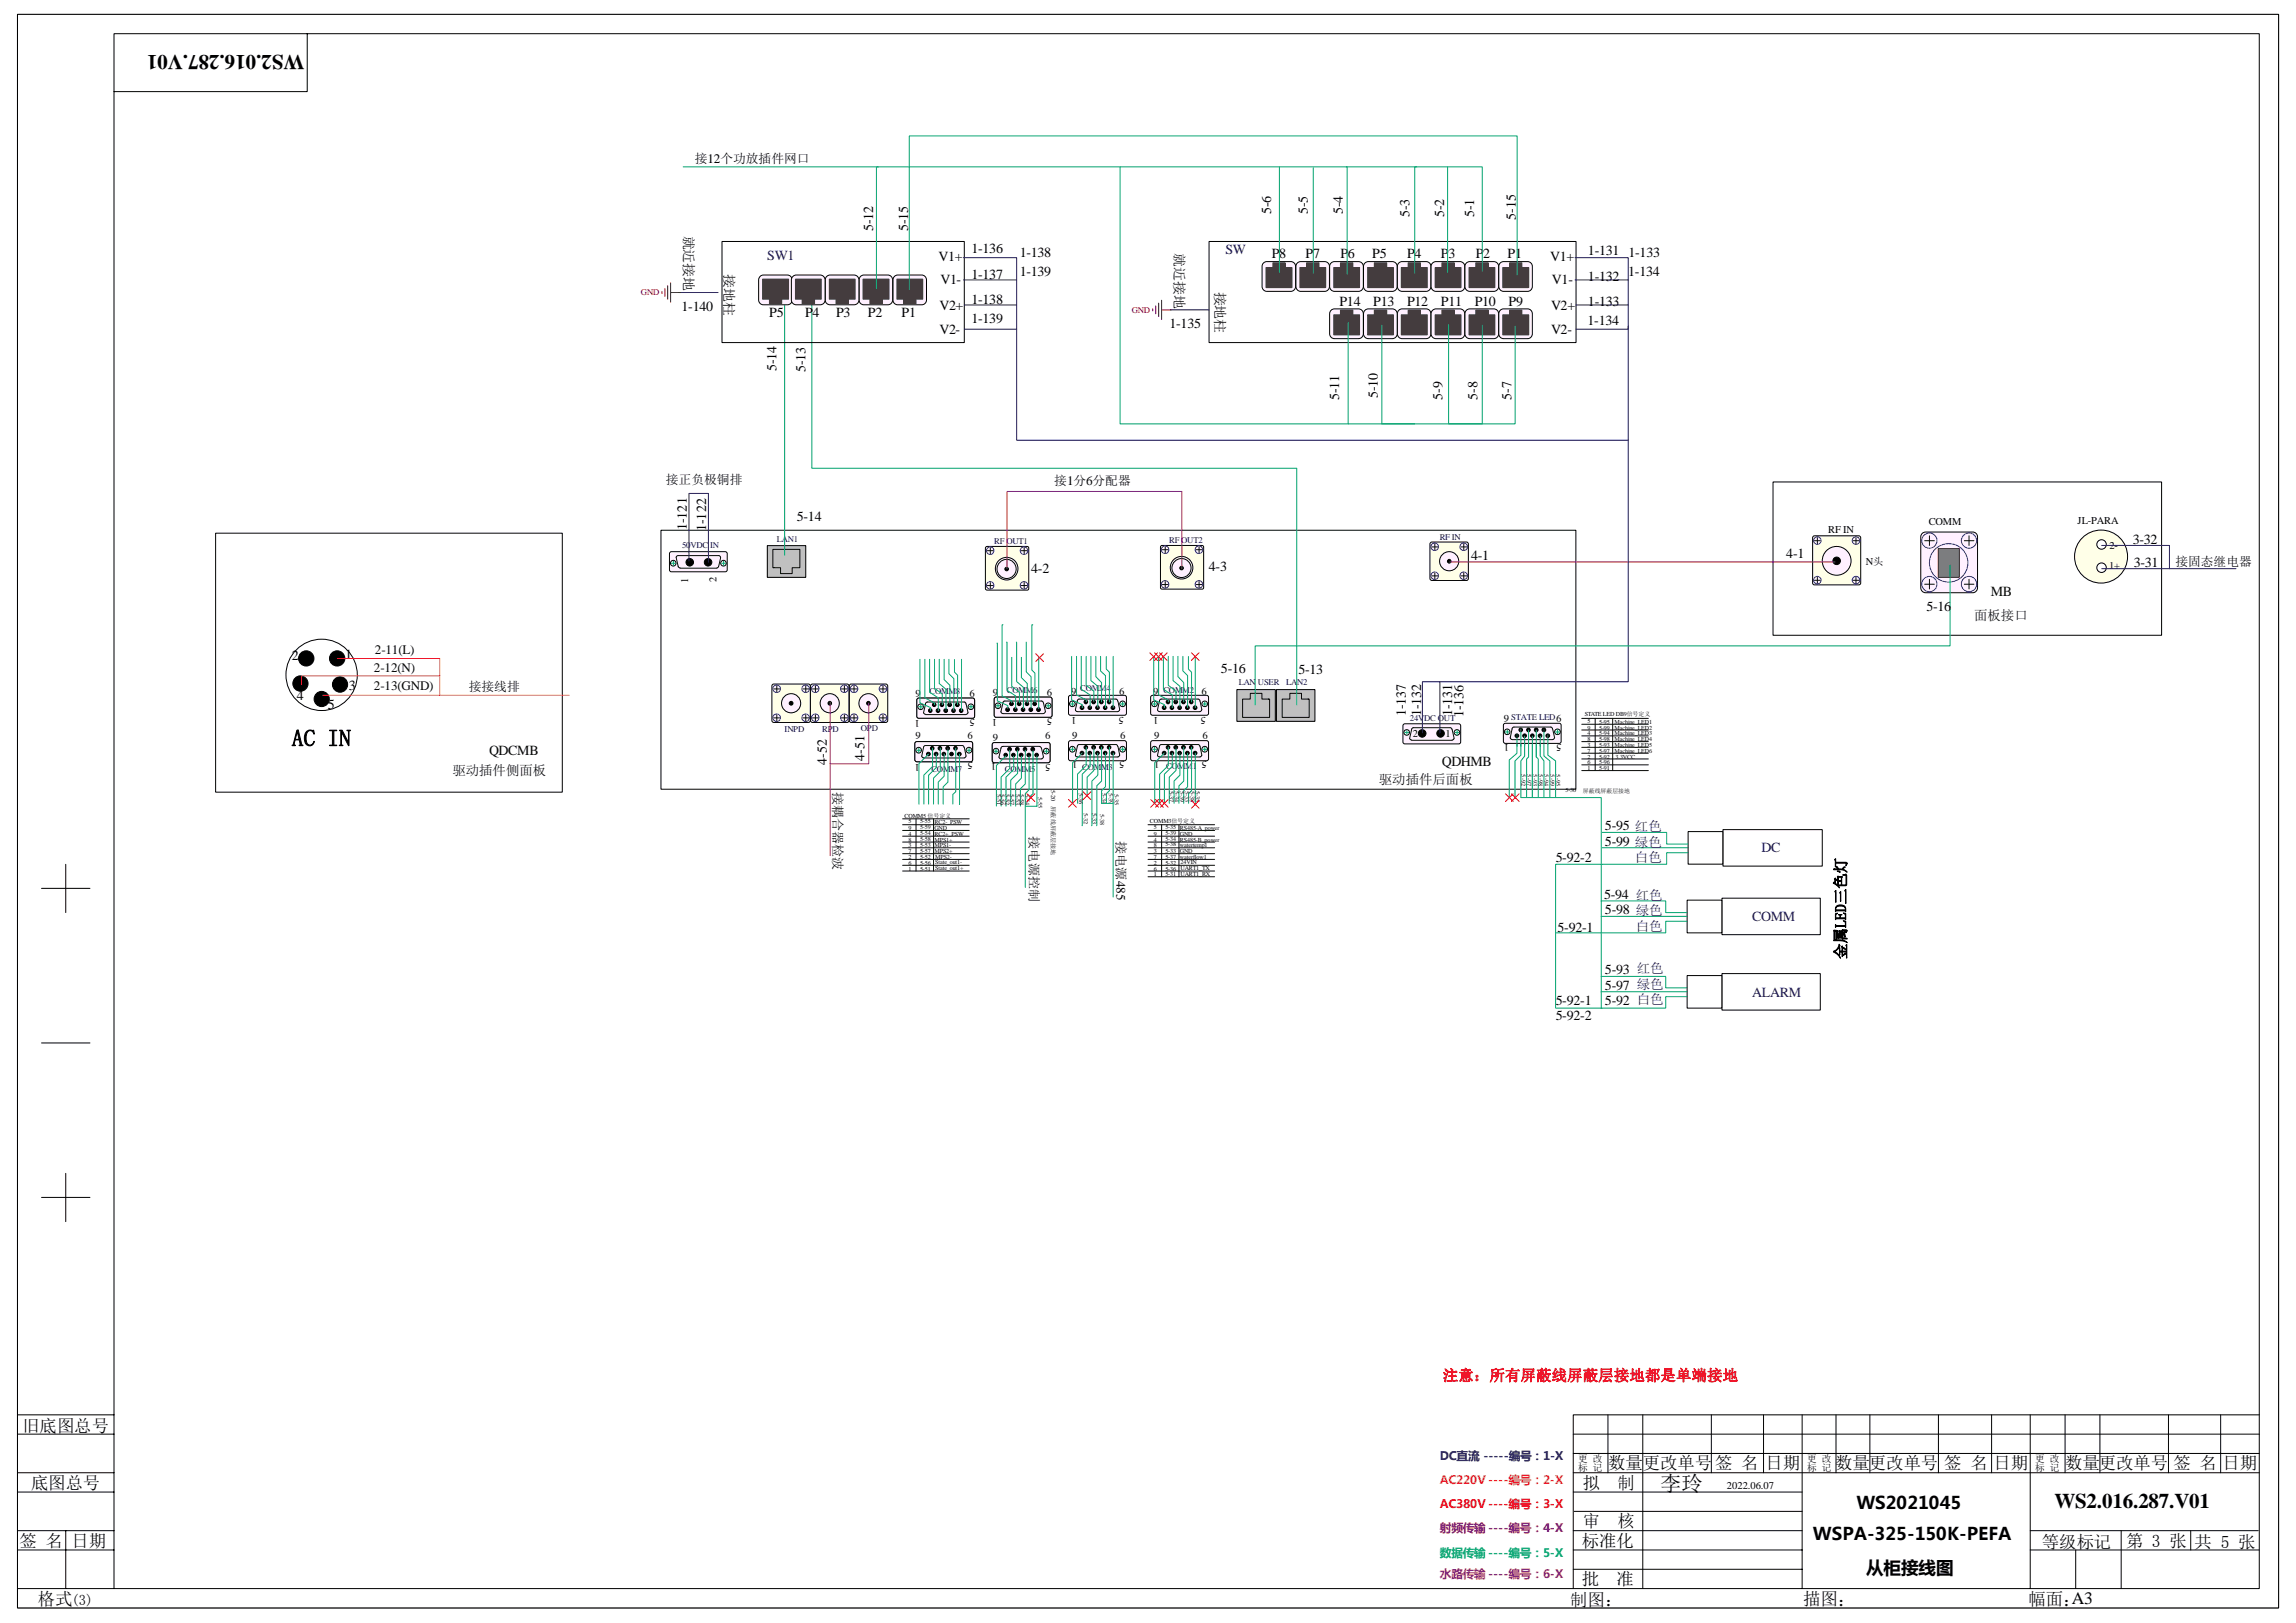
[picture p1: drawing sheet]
<svg xmlns="http://www.w3.org/2000/svg" width="297mm" height="210mm" viewBox="0 0 297 210" stroke-linecap="round" stroke-linejoin="round" font-family="sans-serif">
<defs><g id="words">
<text font-size="3" x="37.8" y="96.5">AC IN</text>
<g font-size="2.7">
<text x="39.4" y="7.1" transform="rotate(180 39.4 7.1)">WS2.016.287.V01</text>
<text x="214.8" y="192.9">李玲</text>
<text x="265.8" y="195.1">WS2.016.287.V01</text>
</g>
<g font-size="2.3">
<text x="240.2" y="195.2">WS2021045</text>
<text x="234.5" y="199.3">WSPA-325-150K-PEFA</text>
<text x="241.4" y="203.7">从柜接线图</text>
<text x="268.1" y="207.5">A3</text>
</g>
<g font-size="2.2">
<text x="2.9" y="185.2">旧底图总号</text>
<text x="208" y="190.1">数量更改单号</text>
<text x="221.9" y="190.1">签 名</text>
<text x="228.4" y="190.1">日期</text>
<text x="237.4" y="190.1">数量更改单号</text>
<text x="251.5" y="190.1">签 名</text>
<text x="257.9" y="190.1">日期</text>
<text x="267.2" y="190.1">数量更改单号</text>
<text x="281.2" y="190.1">签 名</text>
<text x="287.5" y="190.1">日期</text>
<text x="4" y="192.6">底图总号</text>
<text x="204.8" y="192.6">拟</text>
<text x="204.8" y="197.6">审</text>
<text x="209.3" y="192.6">制</text>
<text x="209.3" y="197.6">核</text>
<text x="2.5" y="200.1">签 名</text>
<text x="9.3" y="200.1">日期</text>
<text x="204.7" y="200.1">标准化</text>
<text x="264.2" y="200.2">等级标记</text>
<text x="275.1" y="200.1">第 3 张</text>
<text x="283.9" y="200.2">共 5 张</text>
<text x="4.9" y="207.6">格式</text>
<text x="203.2" y="207.7">制图：</text>
<text x="204.7" y="205.1">批</text>
<text x="209.1" y="205.1">准</text>
<text x="233.3" y="207.6">描图：</text>
<text x="262.4" y="207.6">幅面：</text>
</g>
<text font-size="2" x="238.8" y="124.1" transform="rotate(-90 238.8 124.1)">金属LED三色灯</text>
<text font-size="2" fill="#ee0e22" x="186.7" y="178.6">注意：所有屏蔽线屏蔽层接地都是单端接地</text>
<text font-size="1.9" x="9.3" y="207.7">(3)</text>
<g font-size="1.8">
<text x="113" y="29.9" transform="rotate(-90 113 29.9)">5-12</text>
<text x="117.5" y="29.9" transform="rotate(-90 117.5 29.9)">5-15</text>
<text x="164.4" y="27.7" transform="rotate(-90 164.4 27.7)">5-6</text>
<text x="169.2" y="27.7" transform="rotate(-90 169.2 27.7)">5-5</text>
<text x="173.7" y="27.7" transform="rotate(-90 173.7 27.7)">5-4</text>
<text x="182.4" y="28.1" transform="rotate(-90 182.4 28.1)">5-3</text>
<text x="186.9" y="28.1" transform="rotate(-90 186.9 28.1)">5-2</text>
<text x="190.7" y="28.1" transform="rotate(-90 190.7 28.1)">5-1</text>
<text x="196.1" y="28.4" transform="rotate(-90 196.1 28.4)">5-15</text>
<text x="88.5" y="30.5" transform="rotate(90 88.5 30.5)">就近接地</text>
<text x="93.7" y="35.5" transform="rotate(90 93.7 35.5)">接地柱</text>
<text x="121.4" y="33.8">V1+</text>
<text x="125.7" y="32.7">1-136</text>
<text x="131.9" y="33.2">1-138</text>
<text x="131.9" y="35.7">1-139</text>
<text x="152" y="32.7" transform="rotate(90 152 32.7)">就近接地</text>
<text x="164.5" y="33.4">P8</text>
<text x="168.9" y="33.4">P7</text>
<text x="173.4" y="33.4">P6</text>
<text x="177.5" y="33.4">P5</text>
<text x="182" y="33.4">P4</text>
<text x="186.4" y="33.4">P3</text>
<text x="190.9" y="33.4">P2</text>
<text x="195" y="33.4">P1</text>
<text x="200.5" y="33.8">V1+</text>
<text x="205.4" y="32.9">1-131</text>
<text x="210.6" y="35.7">1-134</text>
<text x="210.7" y="33.2">1-133</text>
<text x="88.2" y="40.2">1-140</text>
<text x="99.5" y="41.1">P5</text>
<text x="104.2" y="41.1">P4</text>
<text x="108.2" y="41.1">P3</text>
<text x="112.3" y="41.1">P2</text>
<text x="116.6" y="41.1">P1</text>
<text x="121.5" y="40">V2+</text>
<text x="121.7" y="36.7">V1-</text>
<text x="125.7" y="36">1-137</text>
<text x="125.7" y="39.3">1-138</text>
<text x="125.7" y="41.8">1-139</text>
<text x="157.2" y="37.7" transform="rotate(90 157.2 37.7)">接地柱</text>
<text x="173.3" y="39.6">P14</text>
<text x="177.7" y="39.6">P13</text>
<text x="182" y="39.6">P12</text>
<text x="186.4" y="39.6">P11</text>
<text x="190.8" y="39.6">P10</text>
<text x="195.2" y="39.6">P9</text>
<text x="200.7" y="40">V2+</text>
<text x="200.8" y="36.7">V1-</text>
<text x="205.4" y="36.3">1-132</text>
<text x="205.4" y="39.6">1-133</text>
<text x="121.5" y="43.2">V2-</text>
<text x="151.3" y="42.4">1-135</text>
<text x="200.7" y="43.2">V2-</text>
<text x="205.4" y="42.1">1-134</text>
<text x="100.5" y="48" transform="rotate(-90 100.5 48)">5-14</text>
<text x="104.2" y="48.2" transform="rotate(-90 104.2 48.2)">5-13</text>
<text x="173.2" y="51.8" transform="rotate(-90 173.2 51.8)">5-11</text>
<text x="178.2" y="51.5" transform="rotate(-90 178.2 51.5)">5-10</text>
<text x="186.6" y="51.8" transform="rotate(-90 186.6 51.8)">5-9</text>
<text x="191.1" y="51.8" transform="rotate(-90 191.1 51.8)">5-8</text>
<text x="195.5" y="51.8" transform="rotate(-90 195.5 51.8)">5-7</text>
<text x="88.9" y="68.6" transform="rotate(-90 88.9 68.6)">1-121</text>
<text x="91.4" y="68.7" transform="rotate(-90 91.4 68.7)">1-122</text>
<text x="103.1" y="67.4">5-14</text>
<text x="275.9" y="70.4">3-32</text>
<text x="133.4" y="74.2">4-2</text>
<text x="156.4" y="73.9">4-3</text>
<text x="190.3" y="72.5">4-1</text>
<text x="231.1" y="72.2">4-1</text>
<text x="276.1" y="73.3">3-31</text>
<text x="249.2" y="79">5-16</text>
<text x="37.8" y="85.4">2</text>
<text x="44.6" y="85.3">1</text>
<text x="45.1" y="89.3">3</text>
<text x="158" y="87">5-16</text>
<text x="168" y="87.2">5-13</text>
<text x="38.4" y="90.5">4</text>
<text x="42.4" y="91.7">5</text>
<text x="181.9" y="92.7" transform="rotate(-90 181.9 92.7)">1-137</text>
<text x="183.9" y="92.7" transform="rotate(-90 183.9 92.7)">1-132</text>
<text x="187.9" y="92.7" transform="rotate(-90 187.9 92.7)">1-131</text>
<text x="189.4" y="92.8" transform="rotate(-90 189.4 92.8)">1-136</text>
<text x="107" y="99" transform="rotate(-90 107 99)">4-52</text>
<text x="111.9" y="98.5" transform="rotate(-90 111.9 98.5)">4-51</text>
<text x="207.6" y="107.4">5-95 红色</text>
<text x="201.3" y="111.5">5-92-2</text>
<text x="207.6" y="109.4">5-99 绿色</text>
<text x="207.5" y="116.3">5-94 红色</text>
<text x="207.6" y="118.3">5-98 绿色</text>
<text x="201.5" y="120.5">5-92-1</text>
<text x="201.3" y="131.9">5-92-2</text>
<text x="201.3" y="130">5-92-1</text>
<text x="207.6" y="128">5-97 绿色</text>
<text x="207.6" y="126">5-93 红色</text>
<text x="207.6" y="130">5-92 白色</text>
</g>
<g font-size="1.8" fill="#000080">
<text x="99.3" y="33.7">SW1</text>
<text x="158.5" y="32.8">SW</text>
<text x="227.9" y="110.3">DC</text>
<text x="226.7" y="119.1">COMM</text>
<text x="226.7" y="129">ALARM</text>
</g>
<g font-size="1.8" fill="#080d02">
<text x="257.6" y="77.2">MB</text>
<text x="63.3" y="97.7">QDCMB</text>
<text x="186.5" y="99">QDHMB</text>
</g>
<g font-size="1.7" fill="#080d02">
<text x="255.4" y="80.2">面板接口</text>
<text x="48.4" y="86.9">2-12(N)</text>
<text x="48.4" y="89.3">2-13(GND)</text>
<text x="48.5" y="84.6">2-11(L)</text>
<text x="58.5" y="100.3">驱动插件侧面板</text>
<text x="178.4" y="101.4">驱动插件后面板</text>
</g>
<g font-size="1.7">
<text x="107.8" y="102.4" transform="rotate(90 107.8 102.4)">接耦合器检波</text>
<text x="133.2" y="108.2" transform="rotate(90 133.2 108.2)">接电源控制</text>
<text x="144.4" y="108.8" transform="rotate(90 144.4 108.8)">接电源485</text>
</g>
<g font-size="1.7" fill="#000080">
<text x="211.5" y="111.5">白色</text>
<text x="211.6" y="120.4">白色</text>
</g>
<g font-size="1.6">
<text x="89.9" y="21.1">接12个功放插件网口</text>
<text x="86.1" y="62.6">接正负极铜排</text>
<text x="136.4" y="62.7">接1分6分配器</text>
<text x="281.4" y="73.2">接固态继电器</text>
<text x="60.6" y="89.4">接接线排</text>
</g>
<text font-size="1.5" fill="#11037e" x="186.3" y="188.9">DC直流 -----编号：1-X</text>
<text font-size="1.5" fill="#ee0e22" x="186.3" y="195.1">AC380V ----编号：3-X</text>
<text font-size="1.5" fill="#fd8400" x="186.3" y="192">AC220V ----编号：2-X</text>
<text font-size="1.5" fill="#00a36e" x="186.3" y="201.4">数据传输 ----编号：5-X</text>
<text font-size="1.5" fill="#a1006a" x="186.3" y="198.3">射频传输 ----编号：4-X</text>
<text font-size="1.5" fill="#c5008f" x="186.3" y="204.1">水路传输 ----编号：6-X</text>
<g font-size="1.4">
<text x="236.5" y="68.9">RF IN</text>
<text x="249.5" y="67.9">COMM</text>
<text x="268.8" y="67.8">JL-PARA</text>
<text x="272.9" y="71">2-</text>
<text x="89" y="75.4" transform="rotate(-90 89 75.4)">1</text>
<text x="92.7" y="75.3" transform="rotate(-90 92.7 75.3)">2</text>
<text x="241.4" y="73.2">N头</text>
<text x="272.9" y="73.6">1+</text>
<text x="119.1" y="89.3" transform="rotate(180 119.1 89.3)">6</text>
<text x="126.1" y="89.3" transform="rotate(180 126.1 89.3)">9</text>
<text x="129.1" y="89.1" transform="rotate(180 129.1 89.1)">6</text>
<text x="136.1" y="89.1" transform="rotate(180 136.1 89.1)">9</text>
<text x="139.3" y="89" transform="rotate(180 139.3 89)">6</text>
<text x="145.5" y="89" transform="rotate(180 145.5 89)">9</text>
<text x="149.9" y="89" transform="rotate(180 149.9 89)">6</text>
<text x="156.1" y="89" transform="rotate(180 156.1 89)">9</text>
<text x="119" y="93.1" transform="rotate(180 119 93.1)">1</text>
<text x="119.1" y="94.7" transform="rotate(180 119.1 94.7)">6</text>
<text x="125.9" y="94.7" transform="rotate(180 125.9 94.7)">9</text>
<text x="126.1" y="93" transform="rotate(180 126.1 93)">5</text>
<text x="129" y="93" transform="rotate(180 129 93)">1</text>
<text x="129.1" y="95" transform="rotate(180 129.1 95)">6</text>
<text x="135.9" y="94.7" transform="rotate(180 135.9 94.7)">9</text>
<text x="136.1" y="92.9" transform="rotate(180 136.1 92.9)">5</text>
<text x="139.3" y="92.8" transform="rotate(180 139.3 92.8)">1</text>
<text x="139.4" y="94.7" transform="rotate(180 139.4 94.7)">6</text>
<text x="145.4" y="92.8" transform="rotate(180 145.4 92.8)">5</text>
<text x="145.6" y="94.7" transform="rotate(180 145.6 94.7)">9</text>
<text x="149.9" y="92.8" transform="rotate(180 149.9 92.8)">1</text>
<text x="150" y="94.7" transform="rotate(180 150 94.7)">6</text>
<text x="156" y="92.8" transform="rotate(180 156 92.8)">5</text>
<text x="156.2" y="94.7" transform="rotate(180 156.2 94.7)">9</text>
<text x="182.8" y="95.4">2</text>
<text x="187" y="95.4">1</text>
<text x="195.3" y="92.5" transform="rotate(180 195.3 92.5)">6</text>
<text x="202" y="92.5" transform="rotate(180 202 92.5)">9</text>
<text x="119" y="98.9" transform="rotate(180 119 98.9)">1</text>
<text x="125.9" y="98.6" transform="rotate(180 125.9 98.6)">5</text>
<text x="128.9" y="98.7" transform="rotate(180 128.9 98.7)">1</text>
<text x="135.9" y="98.9" transform="rotate(180 135.9 98.9)">5</text>
<text x="139.4" y="98.5" transform="rotate(180 139.4 98.5)">1</text>
<text x="145.5" y="98.5" transform="rotate(180 145.5 98.5)">5</text>
<text x="150" y="98.5" transform="rotate(180 150 98.5)">1</text>
<text x="156.1" y="98.5" transform="rotate(180 156.1 98.5)">5</text>
<text x="195.3" y="96.2" transform="rotate(180 195.3 96.2)">1</text>
<text x="202" y="96.2" transform="rotate(180 202 96.2)">5</text>
<text x="223.4" y="192.6">2022.06.07</text>
</g>
<g font-size="1.2">
<text x="204.2" y="189.1">更 改</text>
<text x="204.2" y="190.4">标 记</text>
<text x="233.8" y="189.1">更 改</text>
<text x="233.8" y="190.4">标 记</text>
<text x="263.3" y="189.1">更 改</text>
<text x="263.3" y="190.4">标 记</text>
</g>
<g font-size="1.1" fill="#800000">
<text x="82.9" y="38.2">GND</text>
<text x="146.4" y="40.5">GND</text>
</g>
<g font-size="1.1" fill="#000080">
<text x="88.2" y="71">50VDC IN</text>
<text x="100.5" y="70.1">LAN1</text>
<text x="128.6" y="70.3">RF OUT1</text>
<text x="151.3" y="70.2">RF OUT2</text>
<text x="186.3" y="69.8">RF IN</text>
<text x="120.2" y="89.8">COMM8</text>
<text x="130.3" y="89.7">COMM6</text>
<text x="139.8" y="89.5">COMM4</text>
<text x="150.5" y="89.7">COMM2</text>
<text x="160.2" y="88.6">LAN USER</text>
<text x="166.4" y="88.6">LAN2</text>
<text x="101.5" y="94.7">INPD</text>
<text x="106.4" y="94.7">RPD</text>
<text x="111.4" y="94.6">OPD</text>
<text x="182.4" y="93.3">24VDC OUT</text>
<text x="195.5" y="93.2">STATE LED</text>
<text x="120.5" y="99.8">COMM7</text>
<text x="130" y="99.8">COMM5</text>
<text x="140" y="99.6">COMM3</text>
<text x="150.9" y="99.4">COMM1</text>
</g>
<g font-size=".8">
<text x="205" y="92.6">STATE LED DB9信号定义</text>
<text x="205.4" y="95.1">4</text>
<text x="205.4" y="93.5">5</text>
<text x="205.4" y="95.9">8</text>
<text x="205.4" y="94.4">9</text>
<text x="206.9" y="95.9">5-98</text>
<text x="206.9" y="93.6">5-95</text>
<text x="196.8" y="100.2" transform="rotate(90 196.8 100.2)">5-92</text>
<text x="197.6" y="100.2" transform="rotate(90 197.6 100.2)">5-97</text>
<text x="199.1" y="100.2" transform="rotate(90 199.1 100.2)">5-98</text>
<text x="201.3" y="100.2" transform="rotate(90 201.3 100.2)">5-95</text>
<text x="205.4" y="99.7">1</text>
<text x="205.4" y="98.1">2</text>
<text x="205.4" y="96.6">3</text>
<text x="205.4" y="98.9">6</text>
<text x="205.4" y="97.4">7</text>
<text x="206.9" y="98.1">5-92</text>
<text x="206.9" y="97.4">5-97</text>
<text x="206.9" y="99.7">5-91</text>
<text x="206.9" y="98.9">5-96</text>
<text x="117" y="105.8">COMM5 信号定义</text>
<text x="117.5" y="106.5">5</text>
<text x="117.5" y="107.4">9</text>
<text x="119" y="106.5">5-55</text>
<text x="128.9" y="102.7" transform="rotate(90 128.9 102.7)">5-51</text>
<text x="129.5" y="102.7" transform="rotate(90 129.5 102.7)">5-56</text>
<text x="130.1" y="102.7" transform="rotate(90 130.1 102.7)">5-52</text>
<text x="130.7" y="102.7" transform="rotate(90 130.7 102.7)">5-57</text>
<text x="131.9" y="102.7" transform="rotate(90 131.9 102.7)">5-58</text>
<text x="134.3" y="103.1" transform="rotate(90 134.3 103.1)">5-55</text>
<text x="136" y="102.2" transform="rotate(90 136 102.2)">5-20</text>
<text x="139.6" y="102.6" transform="rotate(90 139.6 102.6)">5-36</text>
<text x="140.2" y="105.2" transform="rotate(90 140.2 105.2)">5-32</text>
<text x="142.3" y="105.3" transform="rotate(90 142.3 105.3)">5-38</text>
<text x="144.2" y="102.7" transform="rotate(90 144.2 102.7)">5-35</text>
<text x="148.8" y="106.5">COMM3信号定义</text>
<text x="149.3" y="107.3">5</text>
<text x="150.8" y="107.3">5-35</text>
<text x="151.3" y="102.3" transform="rotate(90 151.3 102.3)">5-37</text>
<text x="154" y="102.3" transform="rotate(90 154 102.3)">5-38</text>
<text x="154.7" y="102.3" transform="rotate(90 154.7 102.3)">5-35</text>
<text x="202.5" y="102.5">5-30</text>
<text x="117.5" y="112.6">1</text>
<text x="117.5" y="111.1">2</text>
<text x="117.5" y="109.6">3</text>
<text x="117.5" y="108.1">4</text>
<text x="117.5" y="111.9">6</text>
<text x="117.5" y="110.4">7</text>
<text x="117.5" y="108.9">8</text>
<text x="119" y="111.1">5-52</text>
<text x="119" y="108.8">5-58</text>
<text x="119" y="112.6">5-51</text>
<text x="119" y="111.9">5-56</text>
<text x="119" y="110.4">5-57</text>
<text x="149.3" y="113.4">1</text>
<text x="149.3" y="111.9">2</text>
<text x="149.3" y="110.4">3</text>
<text x="149.3" y="108.9">4</text>
<text x="149.3" y="112.6">6</text>
<text x="149.3" y="111.1">7</text>
<text x="149.3" y="109.6">8</text>
<text x="149.3" y="108.1">9</text>
<text x="150.8" y="111.9">5-32</text>
<text x="150.8" y="109.5">5-38</text>
<text x="150.8" y="113.4">5-31</text>
<text x="150.8" y="112.6">5-36</text>
<text x="150.8" y="111.1">5-37</text>
</g>
<g font-size=".8" fill="#080d02">
<text x="206.9" y="95.1">5-94</text>
<text x="206.9" y="94.4">5-99</text>
<text x="208.9" y="95.1">Machine_LED3</text>
<text x="208.9" y="95.9">Machine_LED4</text>
<text x="208.9" y="93.6">Machine_LED1</text>
<text x="208.9" y="94.4">Machine_LED2</text>
<text x="198.3" y="100.2" transform="rotate(90 198.3 100.2)">5-93</text>
<text x="199.8" y="100.2" transform="rotate(90 199.8 100.2)">5-94</text>
<text x="200.6" y="100.2" transform="rotate(90 200.6 100.2)">5-99</text>
<text x="206.9" y="96.6">5-93</text>
<text x="208.9" y="97.4">Machine_LED6</text>
<text x="208.9" y="96.6">Machine_LED5</text>
<text x="209" y="98.1">3.3VCC</text>
<text x="119" y="107.3">5-59</text>
<text x="120.9" y="107.4">GND</text>
<text x="120.9" y="106.6">RC2-_PSW</text>
<text x="131.4" y="102.7" transform="rotate(90 131.4 102.7)">5-53</text>
<text x="132.7" y="102.7" transform="rotate(90 132.7 102.7)">5-54</text>
<text x="136" y="104.3" transform="rotate(90 136 104.3)">屏蔽线屏蔽层接地</text>
<text x="141.3" y="105.2" transform="rotate(90 141.3 105.2)">5-33</text>
<text x="142.6" y="102.6" transform="rotate(90 142.6 102.6)">5-34</text>
<text x="143.5" y="102.6" transform="rotate(90 143.5 102.6)">5-39</text>
<text x="152" y="102.3" transform="rotate(90 152 102.3)">5-34</text>
<text x="152.7" y="107.4">RS485-A_power</text>
<text x="152.7" y="102.3" transform="rotate(90 152.7 102.3)">5-39</text>
<text x="153.3" y="102.3" transform="rotate(90 153.3 102.3)">5-33</text>
<text x="204.8" y="102.6">屏蔽线屏蔽层接地</text>
<text x="119" y="109.6">5-53</text>
<text x="119" y="108">5-54</text>
<text x="120.9" y="109.6">MPS1-</text>
<text x="120.9" y="110.4">MPS2+</text>
<text x="120.9" y="108.9">MPS1+</text>
<text x="120.9" y="108.1">RC2+_PSW</text>
<text x="121" y="111.1">MPS2-</text>
<text x="121" y="112.6">State_out1+</text>
<text x="121" y="111.8">State_out1-</text>
<text x="150.8" y="110.4">5-33</text>
<text x="150.8" y="108.8">5-34</text>
<text x="150.8" y="108">5-39</text>
<text x="152.7" y="110.4">GND</text>
<text x="152.7" y="108.1">GND</text>
<text x="152.7" y="111.1">waterflow1</text>
<text x="152.7" y="109.6">watertemp1</text>
<text x="152.7" y="108.9">RS485-B_power</text>
<text x="152.7" y="111.8">24VIN</text>
<text x="152.7" y="113.3">UART1_RX</text>
<text x="152.7" y="112.6">UART1_TX</text>
</g>
</g></defs>
<g fill="none" stroke="#000" stroke-width=".13">
<path d="M2.3 1.9h292.5v206.1h-292.5zM39.7 4.4v7.5h-25M229.4 62.4h50.3v19.8h-50.3zM5.4 114.9h6.2M8.5 111.8v6.3M5.4 134.9h6.2M5.4 154.9h6.2M8.5 151.8v6.3M2.3 193h12.4M2.3 190.5h12.4M2.3 183h12.4M2.3 198h12.4"/>
<path d="M2.3 185.5h12.4M8.5 198v7.5M203.5 198h29.6M203.5 193h29.6M203.5 190.5h88.8M203.5 188h88.8M203.5 185.5h88.8M203.7 195.5h29.4M208 183v7.5M212.5 183v22.5M221.4 183v7.5M228.2 183v7.5"/>
<path d="M233.1 183v22.5M237.5 183v7.5M241.9 183v7.5M250.8 183v7.5M257.7 183v7.5M262.7 183v22.5M262.7 198h29.5M267.2 183v7.5M271.7 183v7.5M274.4 198v7.5M280.5 183v7.5M283.4 198v2.5"/>
<path d="M287.3 183v7.5M292.3 183h-88.8v22.5M2.3 205.5h290v-201.1h-277.6v201.1M2.3 200.5h12.4M203.5 200.5h29.6M203.5 203h29.6M262.7 200.5h29.6M268.5 200.5v5"/>
</g>
<path d="M248.7 69l.4-.2h6.1a.61 .61 0 0 1 .6 .6v6.7a.63 .63 0 0 1-.6 .6h-6.1a.64 .64 0 0 1-.6-.6v-6.7z" fill-rule="evenodd" fill="#fff0ff" stroke="#000" stroke-width=".13"/>
<circle cx="254.7" cy="69.9" r=".99" fill="#fff0ff" stroke="#00f" stroke-width=".13"/>
<path d="M254.1 70h1.3M254.7 69.3v1.3" fill="none" stroke="#080d02" stroke-width=".13"/>
<circle cx="254.7" cy="75.6" r="1" fill="#fff0ff" stroke="#00f" stroke-width=".13"/>
<path d="M254.1 75.6h1.3M254.7 75v1.2" fill="none" stroke="#080d02" stroke-width=".13"/>
<circle cx="249.6" cy="69.9" r=".98" fill="#fff0ff" stroke="#00f" stroke-width=".13"/>
<path d="M249 70h1.2M249.6 69.3v1.3" fill="none" stroke="#080d02" stroke-width=".13"/>
<circle cx="249.6" cy="75.6" r=".99" fill="#fff0ff" stroke="#00f" stroke-width=".13"/>
<path d="M249 75.6h1.2M249.6 75v1.2" fill="none" stroke="#080d02" stroke-width=".13"/>
<circle cx="252.1" cy="72.8" r="2.48" fill="#fff0ff" stroke="#00f" stroke-width=".13"/>
<path d="M250.8 71h2.7v3.7h-2.7z" fill="#808080"/>
<path d="M250.8 71h2.7v3.7h-2.7z" fill="none" stroke="#800000" stroke-width=".13"/>
<path d="M234.6 69.4l.1-.1h5.8l.2 .1v.2v5.8v.2l-.2 .1h-5.8l-.1-.1-.1-.2v-5.8z" fill-rule="evenodd" fill="#ffffe8" stroke="#000" stroke-width=".13"/>
<circle cx="235.1" cy="75.1" r=".49" fill="#fff0ff" stroke="#00f" stroke-width=".13"/>
<path d="M234.7 75.1h.8M235.1 74.7v.8" fill="none" stroke="#080d02" stroke-width=".13"/>
<circle cx="235.1" cy="69.9" r=".49" fill="#fff0ff" stroke="#00f" stroke-width=".13"/>
<path d="M234.7 70h.8M235.1 69.6v.7" fill="none" stroke="#080d02" stroke-width=".13"/>
<circle cx="240.1" cy="69.9" r=".49" fill="#fff0ff" stroke="#00f" stroke-width=".13"/>
<path d="M239.8 70h.7M240.1 69.6v.7" fill="none" stroke="#080d02" stroke-width=".13"/>
<circle cx="240.1" cy="75.1" r=".49" fill="#fff0ff" stroke="#00f" stroke-width=".13"/>
<path d="M239.8 75.1h.7M240.1 74.7v.8" fill="none" stroke="#080d02" stroke-width=".13"/>
<circle cx="237.6" cy="72.6" r="1.86" fill="#fff0ff" stroke="#000" stroke-width=".13"/>
<circle cx="237.6" cy="72.6" r=".49" fill="#000" stroke="#000" stroke-width=".13"/>
<path d="M85.5 68.6h118.4v33.5h-118.4z" fill="#fff"/>
<path d="M85.5 68.6h118.4v33.5h-118.4z" fill="none" stroke="#000" stroke-width=".13"/>
<path d="M128.4 96.2l.2-.1h7.1l.1 .2v2.1v.2l-.2 .1h-7l-.2-.1v-.2z" fill-rule="evenodd" fill="#fff0ff" stroke="#000" stroke-width=".13"/>
<g fill="#000" stroke="#000" stroke-width=".13">
<path d="M131.4 96.8l.2-.1 .2 .1v.1v.2l-.2 .1-.2-.1v-.2z" fill-rule="evenodd"/>
<path d="M131.9 97.5h.2h.2l.1 .2-.1 .1-.2 .1-.2-.1v-.1z" fill-rule="evenodd"/>
<path d="M132.4 96.8l.2-.1 .2 .1v.1v.2l-.2 .1-.2-.1v-.2z" fill-rule="evenodd"/>
<path d="M132.9 97.5h.2h.2v.2v.1l-.2 .1-.2-.1v-.1z" fill-rule="evenodd"/>
<circle cx="130.1" cy="97.7" r=".23"/>
<circle cx="130.6" cy="96.9" r=".24"/>
<circle cx="131.1" cy="97.7" r=".23"/>
<circle cx="133.6" cy="96.9" r=".24"/>
<circle cx="134.1" cy="97.7" r=".23"/>
</g>
<path d="M129.2 97.9l.1 .2 .2 .1M129.7 96.6h-.1l-.1 .2M134.5 96.6l.2 .1v.1M135 97.9l-.3 .3" fill="none" stroke="#000" stroke-width=".13"/>
<path d="M129.5 96.8l-.3 1.1M129.5 98.2h5.2M129.7 96.6h4.8M134.7 96.8l.3 1.1" fill="none" stroke="#080d02" stroke-width=".13"/>
<g fill="#f0ffff" stroke="#000" stroke-width=".13">
<circle cx="135.4" cy="97.2" r=".36"/>
<circle cx="128.9" cy="97.2" r=".36"/>
</g>
<path d="M128.6 97.2h.5M128.9 96.9v.6M135.1 97.2h.5M135.4 96.9v.6" fill="none" stroke="#00a36e" stroke-width=".13"/>
<path d="M138.3 90h.2h7h.1l.1 .2v2.1l-.1 .2h-.1h-7h-.2l-.1-.2v-2.1z" fill-rule="evenodd" fill="#fff0ff" stroke="#000" stroke-width=".13"/>
<g fill="#000" stroke="#000" stroke-width=".13">
<path d="M139.8 91.4l.2-.1 .2 .1v.2v.1l-.2 .1-.2-.1-.1-.1z" fill-rule="evenodd"/>
<path d="M141.3 90.6h.2h.2v.2v.2l-.2 .1-.2-.1-.1-.2z" fill-rule="evenodd"/>
<path d="M142.3 90.6h.2h.2v.2v.2l-.2 .1-.2-.1-.1-.2z" fill-rule="evenodd"/>
<path d="M143.8 91.4l.2-.1 .2 .1v.2v.1l-.2 .1-.2-.1-.1-.1z" fill-rule="evenodd"/>
<circle cx="140.5" cy="90.8" r=".24"/>
<circle cx="141" cy="91.6" r=".24"/>
<circle cx="142" cy="91.6" r=".24"/>
<circle cx="143" cy="91.6" r=".24"/>
<circle cx="143.5" cy="90.8" r=".24"/>
</g>
<path d="M139.1 91.8l.1 .2 .2 .1M139.6 90.4l-.2 .1v.2M144.4 90.4l.1 .1 .1 .2M144.8 91.8l-.2 .3" fill="none" stroke="#000" stroke-width=".13"/>
<path d="M139.4 90.7l-.3 1.1M139.4 92.1h5.2M139.6 90.4h4.8M144.6 90.7l.3 1.1" fill="none" stroke="#080d02" stroke-width=".13"/>
<g fill="#f0ffff" stroke="#000" stroke-width=".13">
<circle cx="145.2" cy="91.1" r=".36"/>
<circle cx="138.7" cy="91.1" r=".37"/>
</g>
<path d="M138.5 91.1h.5M138.7 90.8v.5M145 91.1h.5M145.2 90.8v.5" fill="none" stroke="#00a36e" stroke-width=".13"/>
<path d="M128.7 90.3l.2-.1h6.9l.2 .1 .1 .1v2.3l-.3 .1h-6.9l-.2-.1-.1-.2z" fill-rule="evenodd" fill="#fff0ff" stroke="#000" stroke-width=".13"/>
<g fill="#000" stroke="#000" stroke-width=".13">
<path d="M130.7 90.9l.1-.1 .2 .1 .1 .2-.1 .1-.2 .1-.1-.1-.1-.1z" fill-rule="evenodd"/>
<path d="M131.2 91.6h.2h.1l.1 .2-.1 .2-.1 .1-.2-.1-.1-.2z" fill-rule="evenodd"/>
<path d="M131.7 90.9l.2-.1 .1 .1 .1 .2-.1 .1-.1 .1-.2-.1-.1-.1z" fill-rule="evenodd"/>
<path d="M132.2 91.6h.2h.1l.1 .2-.1 .2-.1 .1-.2-.1-.1-.2z" fill-rule="evenodd"/>
<circle cx="130.4" cy="91.8" r=".24"/>
<circle cx="132.9" cy="91.1" r=".23"/>
<circle cx="133.4" cy="91.8" r=".24"/>
<circle cx="133.9" cy="91.1" r=".23"/>
<circle cx="134.4" cy="91.8" r=".24"/>
</g>
<path d="M129.5 92.1l.1 .1 .1 .1M130 90.7l-.2 .1-.1 .2M134.7 90.7l.2 .1 .1 .2M135.2 92.1l-.2 .2" fill="none" stroke="#000" stroke-width=".13"/>
<path d="M129.7 91l-.2 1.1M129.7 92.3h5.3M130 90.7h4.7M135 91l.3 1.1" fill="none" stroke="#080d02" stroke-width=".13"/>
<g fill="#f0ffff" stroke="#000" stroke-width=".13">
<circle cx="135.6" cy="91.3" r=".36"/>
<circle cx="129.1" cy="91.3" r=".36"/>
</g>
<path d="M128.9 91.3h.5M129.1 91.1v.5M135.4 91.3h.5M135.6 91.1v.5" fill="none" stroke="#00a36e" stroke-width=".13"/>
<path d="M138.3 95.9l.2-.1h7l.1 .1 .1 .2v2.1l-.1 .2h-.1h-7h-.2l-.1-.2v-2.1z" fill-rule="evenodd" fill="#fff0ff" stroke="#000" stroke-width=".13"/>
<g fill="#000" stroke="#000" stroke-width=".13">
<path d="M139.8 97.3l.2-.1 .2 .1v.1v.2l-.2 .1-.2-.1-.1-.2z" fill-rule="evenodd"/>
<path d="M141.3 96.5h.2h.2v.2v.2h-.2h-.2l-.1-.2z" fill-rule="evenodd"/>
<path d="M142.3 96.5h.2h.2v.2v.2h-.2h-.2l-.1-.2z" fill-rule="evenodd"/>
<path d="M143.8 97.3l.2-.1 .2 .1v.1v.2l-.2 .1-.2-.1-.1-.2z" fill-rule="evenodd"/>
<circle cx="140.5" cy="96.7" r=".23"/>
<circle cx="141" cy="97.4" r=".23"/>
<circle cx="142" cy="97.4" r=".23"/>
<circle cx="143" cy="97.4" r=".23"/>
<circle cx="143.5" cy="96.7" r=".23"/>
</g>
<path d="M139.1 97.7l.1 .2h.2M139.6 96.3l-.2 .1v.2M144.4 96.3l.1 .1 .1 .2M144.8 97.7l-.2 .2" fill="none" stroke="#000" stroke-width=".13"/>
<path d="M139.4 96.6l-.3 1.1M139.4 97.9h5.2M139.6 96.3h4.8M144.6 96.6l.3 1.1" fill="none" stroke="#080d02" stroke-width=".13"/>
<g fill="#f0ffff" stroke="#000" stroke-width=".13">
<circle cx="145.2" cy="96.9" r=".37"/>
<circle cx="138.7" cy="96.9" r=".37"/>
</g>
<path d="M138.5 96.9h.5M138.7 96.7v.5M145 96.9h.5M145.2 96.7v.5" fill="none" stroke="#00a36e" stroke-width=".13"/>
<path d="M128.4 96.2l.2-.1h7.1l.1 .2v2.1v.2l-.2 .1h-7l-.2-.1v-.2z" fill-rule="evenodd" fill="#fff0ff" stroke="#000" stroke-width=".13"/>
<g fill="#000" stroke="#000" stroke-width=".13">
<path d="M131.4 96.8l.2-.1 .2 .1v.1v.2l-.2 .1-.2-.1v-.2z" fill-rule="evenodd"/>
<path d="M131.9 97.5h.2h.2l.1 .2-.1 .1-.2 .1-.2-.1v-.1z" fill-rule="evenodd"/>
<path d="M132.4 96.8l.2-.1 .2 .1v.1v.2l-.2 .1-.2-.1v-.2z" fill-rule="evenodd"/>
<path d="M132.9 97.5h.2h.2v.2v.1l-.2 .1-.2-.1v-.1z" fill-rule="evenodd"/>
<circle cx="130.1" cy="97.7" r=".23"/>
<circle cx="130.6" cy="96.9" r=".24"/>
<circle cx="131.1" cy="97.7" r=".23"/>
<circle cx="133.6" cy="96.9" r=".24"/>
<circle cx="134.1" cy="97.7" r=".23"/>
</g>
<path d="M129.2 97.9l.1 .2 .2 .1M129.7 96.6h-.1l-.1 .2M134.5 96.6l.2 .1v.1M135 97.9l-.3 .3" fill="none" stroke="#000" stroke-width=".13"/>
<path d="M129.5 96.8l-.3 1.1M129.5 98.2h5.2M129.7 96.6h4.8M134.7 96.8l.3 1.1" fill="none" stroke="#080d02" stroke-width=".13"/>
<g fill="#f0ffff" stroke="#000" stroke-width=".13">
<circle cx="135.4" cy="97.2" r=".36"/>
<circle cx="128.9" cy="97.2" r=".36"/>
</g>
<path d="M128.6 97.2h.5M128.9 96.9v.6M135.1 97.2h.5M135.4 96.9v.6" fill="none" stroke="#00a36e" stroke-width=".13"/>
<path d="M128.7 90.3l.2-.1h6.9l.2 .1 .1 .1v2.3l-.3 .1h-6.9l-.2-.1-.1-.2z" fill-rule="evenodd" fill="#fff0ff" stroke="#000" stroke-width=".13"/>
<g fill="#000" stroke="#000" stroke-width=".13">
<path d="M130.7 90.9l.1-.1 .2 .1 .1 .2-.1 .1-.2 .1-.1-.1-.1-.1z" fill-rule="evenodd"/>
<path d="M131.2 91.6h.2h.1l.1 .2-.1 .2-.1 .1-.2-.1-.1-.2z" fill-rule="evenodd"/>
<path d="M131.7 90.9l.2-.1 .1 .1 .1 .2-.1 .1-.1 .1-.2-.1-.1-.1z" fill-rule="evenodd"/>
<path d="M132.2 91.6h.2h.1l.1 .2-.1 .2-.1 .1-.2-.1-.1-.2z" fill-rule="evenodd"/>
<circle cx="130.4" cy="91.8" r=".24"/>
<circle cx="132.9" cy="91.1" r=".23"/>
<circle cx="133.4" cy="91.8" r=".24"/>
<circle cx="133.9" cy="91.1" r=".23"/>
<circle cx="134.4" cy="91.8" r=".24"/>
</g>
<path d="M129.5 92.1l.1 .1 .1 .1M130 90.7l-.2 .1-.1 .2M134.7 90.7l.2 .1 .1 .2M135.2 92.1l-.2 .2" fill="none" stroke="#000" stroke-width=".13"/>
<path d="M129.7 91l-.2 1.1M129.7 92.3h5.3M130 90.7h4.7M135 91l.3 1.1" fill="none" stroke="#080d02" stroke-width=".13"/>
<g fill="#f0ffff" stroke="#000" stroke-width=".13">
<circle cx="135.6" cy="91.3" r=".36"/>
<circle cx="129.1" cy="91.3" r=".36"/>
</g>
<path d="M128.9 91.3h.5M129.1 91.1v.5M135.4 91.3h.5M135.6 91.1v.5" fill="none" stroke="#00a36e" stroke-width=".13"/>
<path d="M109.9 88.6l.2-.1h4.5l.2 .1v.2v4.4v.2l-.2 .1h-4.5l-.2-.1v-.2v-4.4z" fill-rule="evenodd" fill="#ffffe8" stroke="#000" stroke-width=".13"/>
<circle cx="114.2" cy="89.1" r=".49" fill="#fff0ff" stroke="#00f" stroke-width=".13"/>
<path d="M113.9 89.1h.7M114.2 88.8v.7" fill="none" stroke="#080d02" stroke-width=".13"/>
<circle cx="114.2" cy="92.9" r=".49" fill="#fff0ff" stroke="#00f" stroke-width=".13"/>
<path d="M113.9 92.9h.7M114.2 92.5v.7" fill="none" stroke="#080d02" stroke-width=".13"/>
<circle cx="110.5" cy="92.9" r=".49" fill="#fff0ff" stroke="#00f" stroke-width=".13"/>
<path d="M110.1 92.9h.8M110.5 92.5v.7" fill="none" stroke="#080d02" stroke-width=".13"/>
<circle cx="110.5" cy="89.1" r=".49" fill="#fff0ff" stroke="#00f" stroke-width=".13"/>
<path d="M110.1 89.1h.8M110.5 88.8v.7" fill="none" stroke="#080d02" stroke-width=".13"/>
<circle cx="112.4" cy="91" r="1.24" fill="#fff0ff" stroke="#000" stroke-width=".13"/>
<path d="M112.2 90.8l.1-.1 .2 .1 .1 .2-.1 .2h-.2h-.1l-.1-.2z" fill-rule="evenodd" fill="#000" stroke="#000" stroke-width=".13"/>
<path d="M104.9 88.6l.2-.1h4.5l.2 .1v.2v4.4v.2l-.2 .1h-4.5l-.2-.1v-.2v-4.4z" fill-rule="evenodd" fill="#ffffe8" stroke="#000" stroke-width=".13"/>
<circle cx="109.2" cy="89.1" r=".49" fill="#fff0ff" stroke="#00f" stroke-width=".13"/>
<path d="M108.9 89.1h.7M109.2 88.8v.7" fill="none" stroke="#080d02" stroke-width=".13"/>
<circle cx="109.2" cy="92.9" r=".49" fill="#fff0ff" stroke="#00f" stroke-width=".13"/>
<path d="M108.9 92.9h.7M109.2 92.5v.7" fill="none" stroke="#080d02" stroke-width=".13"/>
<circle cx="105.5" cy="92.9" r=".49" fill="#fff0ff" stroke="#00f" stroke-width=".13"/>
<path d="M105.1 92.9h.8M105.5 92.5v.7" fill="none" stroke="#080d02" stroke-width=".13"/>
<circle cx="105.5" cy="89.1" r=".49" fill="#fff0ff" stroke="#00f" stroke-width=".13"/>
<path d="M105.1 89.1h.8M105.5 88.8v.7" fill="none" stroke="#080d02" stroke-width=".13"/>
<circle cx="107.3" cy="91" r="1.24" fill="#fff0ff" stroke="#000" stroke-width=".13"/>
<path d="M107.2 90.8l.2-.1 .1 .1 .1 .2-.1 .2h-.1h-.2l-.1-.2z" fill-rule="evenodd" fill="#000" stroke="#000" stroke-width=".13"/>
<path d="M86.7 71.5l.2-.1h6.9l.2 .1 .1 .1-.1 2.3-.2 .1-7.1-.1-.1-.2v-2.1z" fill-rule="evenodd" fill="#fff0ff" stroke="#000" stroke-width=".13"/>
<circle cx="91.6" cy="72.7" r=".49" fill="#000" stroke="#000" stroke-width=".13"/>
<path d="M87.7 73.3l.3 .2M87.7 71.9l-.1 .1-.1 .1M93 73.3l-.3 .2M93 71.9l.1 .1 .1 .1" fill="none" stroke="#000" stroke-width=".13"/>
<path d="M87.5 72.1l.2 1.2M87.7 71.9h5.3M88 73.5h4.7M93.2 72.1l-.2 1.2" fill="none" stroke="#080d02" stroke-width=".13"/>
<g fill="#f0ffff" stroke="#000" stroke-width=".13">
<circle cx="87.1" cy="72.9" r=".36"/>
<circle cx="93.6" cy="72.9" r=".36"/>
</g>
<path d="M86.9 72.9h.5M87.1 72.6v.5M93.4 72.9h.5M93.6 72.6v.5" fill="none" stroke="#00a36e" stroke-width=".13"/>
<circle cx="89.2" cy="72.7" r=".49" fill="#000" stroke="#000" stroke-width=".13"/>
<path d="M118.4 96l.2-.1h7l.2 .1v.2v2.1v.2l-.2 .1h-7l-.2-.1v-.2v-2.1z" fill-rule="evenodd" fill="#fff0ff" stroke="#000" stroke-width=".13"/>
<g fill="#000" stroke="#000" stroke-width=".13">
<path d="M119.9 97.4l.2-.1 .2 .1 .1 .2-.1 .1-.2 .1-.2-.1v-.1z" fill-rule="evenodd"/>
<path d="M120.9 97.4l.2-.1 .2 .1v.2v.1l-.2 .1-.2-.1v-.1z" fill-rule="evenodd"/>
<path d="M122.4 96.6h.2h.2v.2v.2h-.2h-.2v-.2z" fill-rule="evenodd"/>
<path d="M123.9 97.4l.2-.1 .2 .1 .1 .2-.1 .1-.2 .1-.2-.1v-.1z" fill-rule="evenodd"/>
<circle cx="120.6" cy="96.8" r=".24"/>
<circle cx="121.6" cy="96.8" r=".24"/>
<circle cx="122.1" cy="97.6" r=".23"/>
<circle cx="123.1" cy="97.6" r=".23"/>
<circle cx="123.6" cy="96.8" r=".24"/>
</g>
<path d="M119.2 97.8l.1 .2h.2M119.7 96.5h-.1l-.1 .2M124.5 96.5h.2v.2M125 97.8l-.2 .2" fill="none" stroke="#000" stroke-width=".13"/>
<path d="M119.5 96.7l-.3 1.1M119.5 98.1h5.3M119.7 96.5h4.8M124.8 96.7l.2 1.1" fill="none" stroke="#080d02" stroke-width=".13"/>
<g fill="#f0ffff" stroke="#000" stroke-width=".13">
<circle cx="125.4" cy="97.1" r=".37"/>
<circle cx="118.8" cy="97.1" r=".36"/>
</g>
<path d="M118.6 97.1h.5M118.9 96.8v.5M125.1 97.1h.5M125.4 96.8v.5" fill="none" stroke="#00a36e" stroke-width=".13"/>
<path d="M118.7 90.4l.2-.1h6.9l.2 .1 .1 .2v2.2l-.3 .1h-7.1l-.1-.2v-2.1z" fill-rule="evenodd" fill="#fff0ff" stroke="#000" stroke-width=".13"/>
<g fill="#000" stroke="#000" stroke-width=".13">
<path d="M120.2 91.8l.2-.1 .1 .1 .1 .1-.1 .2-.1 .1-.2-.1-.1-.2z" fill-rule="evenodd"/>
<path d="M122.7 91h.1h.2l.1 .2-.1 .2h-.2h-.1l-.1-.2z" fill-rule="evenodd"/>
<path d="M123.2 91.8l.2-.1 .1 .1 .1 .1-.1 .2-.1 .1-.2-.1-.1-.2z" fill-rule="evenodd"/>
<path d="M123.7 91h.2h.1l.1 .2-.1 .2h-.1h-.2l-.1-.2z" fill-rule="evenodd"/>
<path d="M124.2 91.8l.2-.1 .1 .1 .1 .1-.1 .2-.1 .1-.2-.1-.1-.2z" fill-rule="evenodd"/>
<circle cx="120.9" cy="91.2" r=".23"/>
<circle cx="121.4" cy="91.9" r=".24"/>
<circle cx="121.9" cy="91.2" r=".23"/>
<circle cx="122.4" cy="91.9" r=".24"/>
</g>
<path d="M119.5 92.2l.2 .2M120 90.8l-.2 .1-.1 .2M124.8 90.8l.1 .1 .1 .2M125.2 92.2v.2h-.2" fill="none" stroke="#000" stroke-width=".13"/>
<path d="M119.7 91.1l-.2 1.1M119.7 92.5h5.3M120 90.8h4.8M125 91.1l.2 1.1" fill="none" stroke="#080d02" stroke-width=".13"/>
<g fill="#f0ffff" stroke="#000" stroke-width=".13">
<circle cx="125.6" cy="91.4" r=".36"/>
<circle cx="119.1" cy="91.4" r=".36"/>
</g>
<path d="M118.9 91.4h.5M119.1 91.2v.5M125.4 91.4h.5M125.6 91.2v.5" fill="none" stroke="#00a36e" stroke-width=".13"/>
<path d="M118.4 96l.2-.1h7l.2 .1v.2v2.1v.2l-.2 .1h-7l-.2-.1v-.2v-2.1z" fill-rule="evenodd" fill="#fff0ff" stroke="#000" stroke-width=".13"/>
<g fill="#000" stroke="#000" stroke-width=".13">
<path d="M119.9 97.4l.2-.1 .2 .1 .1 .2-.1 .1-.2 .1-.2-.1v-.1z" fill-rule="evenodd"/>
<path d="M120.9 97.4l.2-.1 .2 .1v.2v.1l-.2 .1-.2-.1v-.1z" fill-rule="evenodd"/>
<path d="M122.4 96.6h.2h.2v.2v.2h-.2h-.2v-.2z" fill-rule="evenodd"/>
<path d="M123.9 97.4l.2-.1 .2 .1 .1 .2-.1 .1-.2 .1-.2-.1v-.1z" fill-rule="evenodd"/>
<circle cx="120.6" cy="96.8" r=".24"/>
<circle cx="121.6" cy="96.8" r=".24"/>
<circle cx="122.1" cy="97.6" r=".23"/>
<circle cx="123.1" cy="97.6" r=".23"/>
<circle cx="123.6" cy="96.8" r=".24"/>
</g>
<path d="M119.2 97.8l.1 .2h.2M119.7 96.5h-.1l-.1 .2M124.5 96.5h.2v.2M125 97.8l-.2 .2" fill="none" stroke="#000" stroke-width=".13"/>
<path d="M119.5 96.7l-.3 1.1M119.5 98.1h5.3M119.7 96.5h4.8M124.8 96.7l.2 1.1" fill="none" stroke="#080d02" stroke-width=".13"/>
<g fill="#f0ffff" stroke="#000" stroke-width=".13">
<circle cx="125.4" cy="97.1" r=".37"/>
<circle cx="118.8" cy="97.1" r=".36"/>
</g>
<path d="M118.6 97.1h.5M118.9 96.8v.5M125.1 97.1h.5M125.4 96.8v.5" fill="none" stroke="#00a36e" stroke-width=".13"/>
<path d="M118.7 90.4l.2-.1h6.9l.2 .1 .1 .2v2.2l-.3 .1h-7.1l-.1-.2v-2.1z" fill-rule="evenodd" fill="#fff0ff" stroke="#000" stroke-width=".13"/>
<g fill="#000" stroke="#000" stroke-width=".13">
<path d="M120.2 91.8l.2-.1 .1 .1 .1 .1-.1 .2-.1 .1-.2-.1-.1-.2z" fill-rule="evenodd"/>
<path d="M122.7 91h.1h.2l.1 .2-.1 .2h-.2h-.1l-.1-.2z" fill-rule="evenodd"/>
<path d="M123.2 91.8l.2-.1 .1 .1 .1 .1-.1 .2-.1 .1-.2-.1-.1-.2z" fill-rule="evenodd"/>
<path d="M123.7 91h.2h.1l.1 .2-.1 .2h-.1h-.2l-.1-.2z" fill-rule="evenodd"/>
<path d="M124.2 91.8l.2-.1 .1 .1 .1 .1-.1 .2-.1 .1-.2-.1-.1-.2z" fill-rule="evenodd"/>
<circle cx="120.9" cy="91.2" r=".23"/>
<circle cx="121.4" cy="91.9" r=".24"/>
<circle cx="121.9" cy="91.2" r=".23"/>
<circle cx="122.4" cy="91.9" r=".24"/>
</g>
<path d="M119.5 92.2l.2 .2M120 90.8l-.2 .1-.1 .2M124.8 90.8l.1 .1 .1 .2M125.2 92.2v.2h-.2" fill="none" stroke="#000" stroke-width=".13"/>
<path d="M119.7 91.1l-.2 1.1M119.7 92.5h5.3M120 90.8h4.8M125 91.1l.2 1.1" fill="none" stroke="#080d02" stroke-width=".13"/>
<g fill="#f0ffff" stroke="#000" stroke-width=".13">
<circle cx="125.6" cy="91.4" r=".36"/>
<circle cx="119.1" cy="91.4" r=".36"/>
</g>
<path d="M118.9 91.4h.5M119.1 91.2v.5M125.4 91.4h.5M125.6 91.2v.5" fill="none" stroke="#00a36e" stroke-width=".13"/>
<path d="M148.9 90h.2h7h.2l.1 .2v2.1l-.1 .2h-.2h-7h-.2v-.2v-2.1z" fill-rule="evenodd" fill="#fff0ff" stroke="#000" stroke-width=".13"/>
<g fill="#000" stroke="#000" stroke-width=".13">
<path d="M150.4 91.4l.2-.1 .2 .1 .1 .2-.1 .1-.2 .1-.2-.1v-.1z" fill-rule="evenodd"/>
<path d="M151.9 90.6h.2h.2l.1 .2-.1 .2-.2 .1-.2-.1v-.2z" fill-rule="evenodd"/>
<path d="M152.9 90.6h.2h.2v.2v.2l-.2 .1-.2-.1v-.2z" fill-rule="evenodd"/>
<path d="M153.4 91.4l.2-.1 .2 .1 .1 .2-.1 .1-.2 .1-.2-.1v-.1z" fill-rule="evenodd"/>
<path d="M154.4 91.4l.2-.1 .2 .1 .1 .2-.1 .1-.2 .1-.2-.1v-.1z" fill-rule="evenodd"/>
<circle cx="151.1" cy="90.8" r=".24"/>
<circle cx="151.6" cy="91.6" r=".24"/>
<circle cx="152.6" cy="91.6" r=".24"/>
<circle cx="154.1" cy="90.8" r=".24"/>
</g>
<path d="M149.8 91.8v.2l.2 .1M150.2 90.4l-.1 .1-.1 .2M155 90.4l.2 .1v.2M155.5 91.8l-.2 .3" fill="none" stroke="#000" stroke-width=".13"/>
<path d="M150 90.7l-.2 1.1M150 92.1h5.3M150.2 90.4h4.8M155.3 90.7l.2 1.1" fill="none" stroke="#080d02" stroke-width=".13"/>
<g fill="#f0ffff" stroke="#000" stroke-width=".13">
<circle cx="155.9" cy="91.1" r=".36"/>
<circle cx="149.4" cy="91.1" r=".37"/>
</g>
<path d="M149.1 91.1h.5M149.4 90.8v.5M155.6 91.1h.5M155.9 90.8v.5" fill="none" stroke="#00a36e" stroke-width=".13"/>
<path d="M148.9 95.9l.2-.1h7l.2 .1 .1 .2v2.1l-.1 .2h-.2h-7h-.2v-.2v-2.1z" fill-rule="evenodd" fill="#fff0ff" stroke="#000" stroke-width=".13"/>
<g fill="#000" stroke="#000" stroke-width=".13">
<path d="M150.4 97.3l.2-.1 .2 .1 .1 .1-.1 .2-.2 .1-.2-.1v-.2z" fill-rule="evenodd"/>
<path d="M151.9 96.5h.2h.2l.1 .2-.1 .2h-.2h-.2v-.2z" fill-rule="evenodd"/>
<path d="M152.9 96.5h.2h.2v.2v.2h-.2h-.2v-.2z" fill-rule="evenodd"/>
<path d="M153.4 97.3l.2-.1 .2 .1 .1 .1-.1 .2-.2 .1-.2-.1v-.2z" fill-rule="evenodd"/>
<path d="M154.4 97.3l.2-.1 .2 .1 .1 .1-.1 .2-.2 .1-.2-.1v-.2z" fill-rule="evenodd"/>
<circle cx="151.1" cy="96.7" r=".23"/>
<circle cx="151.6" cy="97.4" r=".23"/>
<circle cx="152.6" cy="97.4" r=".23"/>
<circle cx="154.1" cy="96.7" r=".23"/>
</g>
<path d="M149.8 97.7v.2h.2M150.2 96.3l-.1 .1-.1 .2M155 96.3l.2 .1v.2M155.5 97.7l-.2 .2" fill="none" stroke="#000" stroke-width=".13"/>
<path d="M150 96.6l-.2 1.1M150 97.9h5.3M150.2 96.3h4.8M155.3 96.6l.2 1.1" fill="none" stroke="#080d02" stroke-width=".13"/>
<g fill="#f0ffff" stroke="#000" stroke-width=".13">
<circle cx="155.9" cy="96.9" r=".37"/>
<circle cx="149.4" cy="96.9" r=".37"/>
</g>
<g fill="none" stroke="#00a36e" stroke-width=".13">
<path d="M119 85.3v5.6l1.4 .6v.4M119.7 85.3v5l1.2 .6v.3M120.1 97.5l-1.2 1.3v5.2M120.3 85.3v4.3l1.1 .7v1.6M120.6 96.8v2.4l-1.1 1.1v3.7M120.9 85.3v3.7l1 .8v1.4M121.1 97.5v1.8l-1 1v3.7M121.5 85.3v3.1l.9 .8v2.7M121.6 96.8v3l-.8 .9v3.3M122.1 85.3v2.6l.8 .8v2.5M122.1 97.5v2.9l-.7 .8v2.8M122.6 96.8v4.4l-.6 .6v2.2"/>
<path d="M122.8 85.3v1.9l.6 .6v4.1M123.5 85.3v1.7l.4 .4v3.8M123.7 96.8v5.6l-.4 .4v1.2M124.1 97.5v6.6M124.4 85.3v6.6M129 83.2v7.5l1.4 .6v.4M129.7 80.8h-.1v9.2l1.3 .7v.2M130.2 97.8l-1.3 1.2v5.3M130.2 83.1l.1 6.2 1.1 .7v1.7M130.6 97v2.4l-1.1 1.1v3.8M130.9 85v3.8l1 .8v1.3M131.1 97.8v1.7l-.9 1v3.8"/>
<path d="M131.5 83.1v5.1l.9 .7v2.8M131.7 97v3.1l-.9 .8v3.4M132.1 85v2.7l.8 .7v2.5M132.1 97.8v2.9l-.7 .7v2.9M132.6 97v4.4l-.6 .6v2.3M132.8 83.1v3.8l.6 .6v4.2M133.1 97.8v4.4l-.5 .5v1.6M133.6 80.8h-.1v5.9l.4 .4v3.8M133.6 97v5.7l-.3 .3-.1 .2M134.2 97.8l-.1 6.5M134.4 85v6.7M138.6 84.9v5.7l1.4 .6v.3"/>
<path d="M139.3 84.9v5l1.2 .7v.2M139.9 84.9v4.3l1.1 .7v1.6M140 97.4l-1.2 1.3v5.2M140.5 84.9v3.8l1 .7v1.4M140.5 96.7v2.3l-1.1 1.2v3.7M141 97.4v1.8l-1 1v6.6M141.1 84.9v3.2l.9 .7v2.7M141.5 96.7v3l-.9 .8v2.5M141.8 84.9v2.6l.7 .8v2.5M142 97.4v2.9l-.7 .7-.1 5.8M142.4 84.9v1.9l.6 .6v4.1M142.5 96.7v4.3l-.6 .7v5.1"/>
<path d="M143 97.4v4.4l-.5 .5v1.6M143.1 84.9v1.7l.4 .4v3.8M143.5 96.7v5.6l-.4 .4v1.2M144 84.9v6.6M144 97.4v6.5M149.1 96.9h.5M149.3 84.9v5.7l1.3 .6v.3M149.4 96.7v.5M149.9 84.9v5l1.2 .7v.2M150.5 84.9v4.3l1.2 .7v1.6M150.6 97.4l-1.2 1.3v5.2M151.1 96.7v2.3l-1.1 1.2v3.7"/>
<path d="M151.1 84.9v3.8l1 .7v1.4M151.7 97.4v1.8l-1.1 1v3.7M151.8 84.9v3.2l.9 .7v2.7M152.1 96.7v3l-.8 .8v3.4M152.4 84.9v2.6l.7 .8v2.5M152.7 97.4v2.9l-.8 .7v2.9M153 84.9v1.9l.6 .6v4.1M153.1 96.7v4.3l-.6 .7v2.2M153.6 97.4v4.4l-.5 .5v1.6M153.8 84.9v1.7l.4 .4v3.8M154.2 96.7v5.6l-.4 .4v1.2M154.6 97.4v6.5"/>
<path d="M154.6 84.9v6.6M155.6 96.9h.5M155.9 96.7v.5"/>
</g>
<g fill="none" stroke="#f00" stroke-width=".13">
<path d="M134 84.6l1 1M135 84.6l-1 1M148.8 84.5l1 .9M149.4 84.5l1 .9M149.8 84.5l-1 .9M150 84.5l1 .9M150.4 84.5l-1 .9M151 84.5l-1 .9M154.1 84.5l1 .9M155.1 84.5l-1 .9M132.9 102.7l1 1M133.9 102.7l-1 1"/>
<path d="M138.2 103.4l1.1 1M139.3 103.4l-1.1 1M140.1 102.4l1 1M141.1 102.4l-1 1M148.9 103.4l1 1M149.5 103.4l1 1M149.9 103.4l-1 1M150.1 103.4l1 1M150.5 103.4l-1 1M151.1 103.4l-1 1M154.1 103.6l1 1M155.1 103.6l-1 1"/>
</g>
<path d="M99.3 70.6h4.9v4.1h-4.9z" fill="#c0c0c0"/>
<path d="M99.3 70.6h4.9v4.1h-4.9z" fill="none" stroke="#000" stroke-width=".13"/>
<path d="M100 71.1h3.5v2.3h-1v.8h-1.5v-.8h-1z" fill="none" stroke="#080d02" stroke-width=".13"/>
<path d="M127.5 70.8l.2-.1 5.3 .1v5.5h-5.5v-.1z" fill-rule="evenodd" fill="#ffffe8" stroke="#000" stroke-width=".13"/>
<circle cx="132.5" cy="71.2" r=".49" fill="#fff0ff" stroke="#00f" stroke-width=".13"/>
<path d="M132.1 71.2h.8M132.5 70.9v.7" fill="none" stroke="#080d02" stroke-width=".13"/>
<circle cx="132.5" cy="75.7" r=".49" fill="#fff0ff" stroke="#00f" stroke-width=".13"/>
<path d="M132.1 75.8h.8M132.5 75.4v.7" fill="none" stroke="#080d02" stroke-width=".13"/>
<circle cx="128.1" cy="75.7" r=".48" fill="#fff0ff" stroke="#00f" stroke-width=".13"/>
<path d="M127.7 75.8h.8M128.1 75.4v.7" fill="none" stroke="#080d02" stroke-width=".13"/>
<circle cx="128.1" cy="71.2" r=".48" fill="#fff0ff" stroke="#00f" stroke-width=".13"/>
<path d="M127.7 71.2h.8M128.1 70.9v.7" fill="none" stroke="#080d02" stroke-width=".13"/>
<g fill="#fff0ff" stroke="#000" stroke-width=".13">
<circle cx="130.2" cy="73.6" r="1.46"/>
<circle cx="130.2" cy="73.6" r="1.24"/>
</g>
<circle cx="130.2" cy="73.6" r=".23" fill="#000" stroke="#000" stroke-width=".13"/>
<path d="M150.2 70.6h5.3h.2v5.6h-5.5z" fill-rule="evenodd" fill="#ffffe8" stroke="#000" stroke-width=".13"/>
<circle cx="155.1" cy="71.1" r=".49" fill="#fff0ff" stroke="#00f" stroke-width=".13"/>
<path d="M154.7 71.1h.8M155.1 70.8v.7" fill="none" stroke="#080d02" stroke-width=".13"/>
<circle cx="155.1" cy="75.6" r=".49" fill="#fff0ff" stroke="#00f" stroke-width=".13"/>
<path d="M154.7 75.6h.8M155.1 75.2v.8" fill="none" stroke="#080d02" stroke-width=".13"/>
<circle cx="150.7" cy="75.6" r=".48" fill="#fff0ff" stroke="#00f" stroke-width=".13"/>
<path d="M150.4 75.6h.7M150.7 75.2v.8" fill="none" stroke="#080d02" stroke-width=".13"/>
<circle cx="150.7" cy="71.1" r=".49" fill="#fff0ff" stroke="#00f" stroke-width=".13"/>
<path d="M150.4 71.1h.7M150.7 70.8v.7" fill="none" stroke="#080d02" stroke-width=".13"/>
<g fill="#fff0ff" stroke="#000" stroke-width=".13">
<circle cx="152.9" cy="73.4" r="1.46"/>
<circle cx="152.9" cy="73.5" r="1.23"/>
</g>
<circle cx="152.9" cy="73.5" r=".23" fill="#000" stroke="#000" stroke-width=".13"/>
<path d="M185.1 70.2l.1-.1h4.5l.2 .1 .1 .2v4.4l-.1 .2-.2 .1h-4.5l-.1-.1-.1-.2v-4.4z" fill-rule="evenodd" fill="#ffffe8" stroke="#000" stroke-width=".13"/>
<circle cx="189.4" cy="70.7" r=".49" fill="#fff0ff" stroke="#00f" stroke-width=".13"/>
<path d="M189 70.8h.8M189.4 70.4v.7" fill="none" stroke="#080d02" stroke-width=".13"/>
<circle cx="189.4" cy="74.5" r=".49" fill="#fff0ff" stroke="#00f" stroke-width=".13"/>
<path d="M189 74.5h.8M189.4 74.1v.8" fill="none" stroke="#080d02" stroke-width=".13"/>
<circle cx="185.6" cy="74.5" r=".48" fill="#fff0ff" stroke="#00f" stroke-width=".13"/>
<path d="M185.2 74.5h.8M185.6 74.1v.8" fill="none" stroke="#080d02" stroke-width=".13"/>
<circle cx="185.6" cy="70.7" r=".49" fill="#fff0ff" stroke="#00f" stroke-width=".13"/>
<path d="M185.2 70.8h.8M185.6 70.4v.7" fill="none" stroke="#080d02" stroke-width=".13"/>
<circle cx="187.5" cy="72.6" r="1.24" fill="#fff0ff" stroke="#000" stroke-width=".13"/>
<circle cx="187.5" cy="72.6" r=".24" fill="#000" stroke="#000" stroke-width=".13"/>
<path d="M196.3 93.8v3.7l-1 .8v4.9M196.8 94.6v3.1l-.8 .7v4.8M197.2 93.8v4l-.4 .6v4.8M197.8 94.6v3.3l-.3 .3v5M198.2 93.8v9.4M198.8 94.6v3.3l.2 .3v5M199.3 93.8v4l.4 .6v4.8M199.7 94.6v3.2l.8 .6v4.8M200.3 93.8v3.9l.9 .7v4.8" fill="none" stroke="#00a36e" stroke-width=".13"/>
<path d="M194.5 93.7l.3-.1h6.9h.2l.1 .2v2.1l-.1 .2-.2 .1h-6.9l-.2-.1-.1-.2z" fill-rule="evenodd" fill="#fff0ff" stroke="#000" stroke-width=".13"/>
<g fill="#000" stroke="#000" stroke-width=".13">
<path d="M196.1 95h.1h.2l.1 .2-.1 .2h-.2h-.1l-.1-.2z" fill-rule="evenodd"/>
<path d="M196.6 94.3l.1-.1 .2 .1 .1 .1-.1 .2-.2 .1-.1-.1-.1-.2z" fill-rule="evenodd"/>
<path d="M197.1 95h.1h.2l.1 .2-.1 .2h-.2h-.1l-.1-.2z" fill-rule="evenodd"/>
<path d="M197.6 94.3l.1-.1 .2 .1 .1 .1-.1 .2-.2 .1-.1-.1-.1-.2z" fill-rule="evenodd"/>
<path d="M200.1 95h.1h.2l.1 .2-.1 .2h-.2h-.1l-.1-.2z" fill-rule="evenodd"/>
<circle cx="198.2" cy="95.2" r=".23"/>
<circle cx="198.7" cy="94.4" r=".24"/>
<circle cx="199.2" cy="95.2" r=".23"/>
<circle cx="199.7" cy="94.4" r=".24"/>
</g>
<path d="M195.4 95.4l.1 .2 .1 .1M195.9 94.1l-.2 .1-.1 .1M200.6 94.1l.2 .2M201.1 95.4l-.1 .2-.1 .1" fill="none" stroke="#000" stroke-width=".13"/>
<path d="M195.6 94.3l-.2 1.1M195.6 95.7h5.3M195.9 94.1h4.7M200.9 94.3l.2 1.1" fill="none" stroke="#080d02" stroke-width=".13"/>
<g fill="#f0ffff" stroke="#000" stroke-width=".13">
<circle cx="201.5" cy="94.7" r=".37"/>
<circle cx="195" cy="94.7" r=".36"/>
</g>
<g fill="none" stroke="#00a36e" stroke-width=".13">
<path d="M194.8 94.7h.5M195 94.4v.6M196.3 95.1v1.5M196.8 94.3v2.3M197.2 95.2v1.3M197.8 94.4v1.9M198.2 95.2v8M198.8 94.4v3.5M199.3 95.2v1.4M199.7 94.4v1.8M200.3 95.1v1.2M201.2 94.7h.6"/>
<path d="M201.5 94.4v.6"/>
</g>
<path d="M181.6 93.7l.2-.1h6.9l.2 .1 .1 .2-.1 2.2-.2 .1h-7.1l-.1-.2v-2.1z" fill-rule="evenodd" fill="#fff0ff" stroke="#000" stroke-width=".13"/>
<circle cx="184" cy="94.9" r=".49" fill="#000" stroke="#000" stroke-width=".13"/>
<path d="M182.4 95.5l.2 .2M182.9 94.1l-.2 .1-.1 .2M187.6 94.1l.2 .1 .1 .2M188.1 95.5l-.1 .2h-.1" fill="none" stroke="#000" stroke-width=".13"/>
<path d="M182.6 94.4l-.2 1.1M182.6 95.8h5.3M182.9 94.1h4.7M187.9 94.4l.2 1.1" fill="none" stroke="#080d02" stroke-width=".13"/>
<g fill="#f0ffff" stroke="#000" stroke-width=".13">
<circle cx="188.5" cy="94.8" r=".36"/>
<circle cx="182" cy="94.8" r=".36"/>
</g>
<path d="M181.8 94.8h.4M182 94.5v.5M188.3 94.8h.5M188.5 94.5v.5" fill="none" stroke="#00a36e" stroke-width=".13"/>
<circle cx="186.4" cy="94.9" r=".49" fill="#000" stroke="#000" stroke-width=".13"/>
<path d="M165.2 89.2h4.9v4.1h-4.9z" fill="#c0c0c0"/>
<path d="M165.1 89.2h5v4.1h-5z" fill="none" stroke="#000" stroke-width=".13"/>
<path d="M165.9 90.4h1v-.7h1.5v.7h1v2.4h-3.5z" fill="none" stroke="#080d02" stroke-width=".13"/>
<path d="M160 89.2h5v4.1h-5z" fill="#c0c0c0"/>
<path d="M160 89.2h5v4.1h-5z" fill="none" stroke="#000" stroke-width=".13"/>
<path d="M160.8 90.4h1v-.7h1.5v.7h1v2.4h-3.5z" fill="none" stroke="#080d02" stroke-width=".13"/>
<path d="M99.9 88.6l.2-.1h4.6l.1 .3v4.5l-.2 .2-4.6-.1-.1-.2z" fill-rule="evenodd" fill="#ffffe8" stroke="#000" stroke-width=".13"/>
<circle cx="104.2" cy="89.1" r=".49" fill="#fff0ff" stroke="#00f" stroke-width=".13"/>
<path d="M103.9 89.1h.7M104.2 88.8v.7" fill="none" stroke="#080d02" stroke-width=".13"/>
<circle cx="104.2" cy="92.9" r=".49" fill="#fff0ff" stroke="#00f" stroke-width=".13"/>
<path d="M103.9 92.9h.7M104.2 92.5v.7" fill="none" stroke="#080d02" stroke-width=".13"/>
<circle cx="100.5" cy="92.9" r=".49" fill="#fff0ff" stroke="#00f" stroke-width=".13"/>
<path d="M100.1 92.9h.8M100.5 92.5v.7" fill="none" stroke="#080d02" stroke-width=".13"/>
<circle cx="100.5" cy="89.1" r=".49" fill="#fff0ff" stroke="#00f" stroke-width=".13"/>
<path d="M100.1 89.1h.8M100.5 88.8v.7" fill="none" stroke="#080d02" stroke-width=".13"/>
<circle cx="102.3" cy="91" r="1.24" fill="#fff0ff" stroke="#000" stroke-width=".13"/>
<circle cx="102.3" cy="91" r=".24" fill="#000" stroke="#000" stroke-width=".13"/>
<path d="M148.5 107.4h8.6M148.5 108.2h8.6M148.5 108.9h8.6M148.5 109.7h8.6M148.5 110.4h8.6M148.5 111.2h8.6M148.5 112h8.6M148.5 112.7h8.6M148.5 106.7h8.6M148.5 113.4h8.6M150.3 106.7v6.7M152.5 106.7v6.7" fill="none" stroke="#080d02" stroke-width=".13"/>
<path d="M222.9 107.4h12.9v4.7h-12.9z" fill="#fff"/>
<path d="M222.9 107.3h12.9v4.8h-12.9z" fill="none" stroke="#000" stroke-width=".13"/>
<path d="M218.4 107.6h4.5v4.2h-4.5z" fill="#fff"/>
<path d="M218.4 107.6h4.5v4.2h-4.5z" fill="none" stroke="#000" stroke-width=".13"/>
<path d="M207.3 107.7h8.3v1.5h2.8M207.3 109.7h11.1M218.4 110.3h-2.8v1.5h-8.3" fill="none" stroke="#00a36e" stroke-width=".13"/>
<path d="M222.8 116.2h12.7v4.7h-12.7z" fill="#fff"/>
<path d="M222.8 116.2h12.7v4.7h-12.7z" fill="none" stroke="#000" stroke-width=".13"/>
<path d="M218.3 116.5h4.5v4.2h-4.5z" fill="#fff"/>
<path d="M218.3 116.5h4.5v4.2h-4.5z" fill="none" stroke="#000" stroke-width=".13"/>
<path d="M207.1 116.6h8.4v1.5h2.7M207.1 118.6h11.1M218.2 119.2h-2.7v1.5h-14.3" fill="none" stroke="#00a36e" stroke-width=".13"/>
<path d="M222.8 126h12.7v4.7h-12.7z" fill="#fff"/>
<path d="M222.8 126h12.7v4.7h-12.7z" fill="none" stroke="#000" stroke-width=".13"/>
<path d="M218.3 126.2h4.5v4.2h-4.5z" fill="#fff"/>
<path d="M218.3 126.2h4.5v4.2h-4.5z" fill="none" stroke="#000" stroke-width=".13"/>
<path d="M207.3 111.8h-6.1v18.6h6.1M207.1 126.3h8.4v1.5h2.7M207.1 128.3h11.1M218.2 128.9h-2.7v1.5h-8.4" fill="none" stroke="#00a36e" stroke-width=".13"/>
<path d="M204.6 93.7h8.7M204.6 94.4h8.7M204.6 95.2h8.7M204.6 95.9h8.7M204.6 96.7h8.7M204.6 97.5h8.7M204.6 98.2h8.7M204.6 99h8.7M204.6 92.9h8.7M204.6 99.7h8.7M206.4 92.9v6.8M208.6 92.9v6.8" fill="none" stroke="#080d02" stroke-width=".13"/>
<path d="M27.9 69h44.8v33.5h-44.8z" fill="#fff"/>
<g fill="none" stroke="#000" stroke-width=".13">
<path d="M27.9 69h44.8v33.5h-44.8z"/>
<circle cx="41.6" cy="87.3" r="4.6"/>
</g>
<g fill="#000" stroke="#000" stroke-width=".13">
<circle cx="38.9" cy="88.4" r=".99"/>
<circle cx="39.6" cy="85.2" r=".99"/>
<circle cx="41.6" cy="90.4" r=".98"/>
<circle cx="43.6" cy="85.2" r=".99"/>
<circle cx="44" cy="88.6" r=".99"/>
</g>
<path d="M130.3 73.6v-10h22.6v10M187.5 72.7h49.9M107.4 98.8v11.9M107.4 90.8v8h5v-7.8" fill="none" stroke="#a1006a" stroke-width=".13"/>
<path d="M210.6 42.2v46h-24.4M89.1 72.6v-8.8h2.5v8.9M184 94.8v-6.6h2.3v6.6" fill="none" stroke="#11037e" stroke-width=".13"/>
<path d="M101.5 37.5v34.3M105 38.5v22.1h62.8v30.6M252.3 73.1v10.5h-89.9v7.6M142.5 103.9h1.5v12.2M196.8 103.2h10.4v27.2" fill="none" stroke="#00a36e" stroke-width=".13"/>
<path d="M194.8 102.7l1 1M195.5 102.7l1 1M195.8 102.7l-1 1M196.5 102.7l-1 1" fill="none" stroke="#f00" stroke-width=".13"/>
<path d="M43.6 85.2h13.3v4.8h-15.1M56.9 90h16.7M56.9 87.4h-17.9v1.2" fill="none" stroke="#fd8400" stroke-width=".13"/>
<circle cx="271.8" cy="72" r="3.4" fill="#ffffe8" stroke="#000" stroke-width=".13"/>
<g fill="#fff" stroke="#000" stroke-width=".13">
<circle cx="271.9" cy="70.4" r=".61"/>
<circle cx="271.9" cy="73.4" r=".61"/>
</g>
<path d="M271.9 70.6h8.8v3h-8.8M280.7 73.6h8.6" fill="none" stroke="#11037e" stroke-width=".13"/>
<path d="M116.8 106.7h8.6M116.8 107.4h8.6M116.8 108.2h8.6M116.8 108.9h8.6M116.8 109.7h8.6M116.8 110.4h8.6M116.8 111.2h8.6M116.8 112h8.6M116.8 105.9h8.6M116.8 112.7h8.6M118.5 105.9v6.8M120.8 105.9v6.8" fill="none" stroke="#080d02" stroke-width=".13"/>
<path d="M134.2 104.3h-1.6v10.5" fill="none" stroke="#00a36e" stroke-width=".13"/>
<path d="M163.5 34l.4-.2h3.1a.61 .61 0 0 1 .6 .7v2.6a.63 .63 0 0 1-.6 .6h-3.1a.63 .63 0 0 1-.6-.6v-2.6z" fill-rule="evenodd" fill="#fff0ff" stroke="#000" stroke-width=".13"/>
<path d="M163.8 34.6h3.3v2.6h-3.3z" fill="#443c3e"/>
<path d="M163.8 34.6h3.3v2.6h-3.3z" fill="none" stroke="#443c3e" stroke-width=".13"/>
<path d="M164.7 34h1.6v.6h-1.6z" fill="#443c3e"/>
<path d="M164.7 34h1.6v.6h-1.6z" fill="none" stroke="#443c3e" stroke-width=".13"/>
<path d="M167.8 34l.5-.2h3.1a.61 .61 0 0 1 .6 .7v2.6a.63 .63 0 0 1-.6 .6h-3.1a.63 .63 0 0 1-.6-.6v-2.6z" fill-rule="evenodd" fill="#fff0ff" stroke="#000" stroke-width=".13"/>
<path d="M168.2 34.6h3.3v2.6h-3.3z" fill="#443c3e"/>
<path d="M168.2 34.6h3.3v2.6h-3.3z" fill="none" stroke="#443c3e" stroke-width=".13"/>
<path d="M169.1 34h1.5v.6h-1.5z" fill="#443c3e"/>
<path d="M169 34h1.6v.6h-1.6z" fill="none" stroke="#443c3e" stroke-width=".13"/>
<path d="M172.2 34l.5-.2h3a.62 .62 0 0 1 .7 .7v2.6a.64 .64 0 0 1-.7 .6h-3a.64 .64 0 0 1-.7-.6v-2.6z" fill-rule="evenodd" fill="#fff0ff" stroke="#000" stroke-width=".13"/>
<path d="M172.6 34.6h3.3v2.6h-3.3z" fill="#443c3e"/>
<path d="M172.5 34.6h3.4v2.6h-3.4z" fill="none" stroke="#443c3e" stroke-width=".13"/>
<path d="M173.4 34h1.6v.6h-1.6z" fill="#443c3e"/>
<path d="M173.4 34h1.6v.6h-1.6z" fill="none" stroke="#443c3e" stroke-width=".13"/>
<path d="M176.6 34l.4-.2h3.1a.63 .63 0 0 1 .7 .7v2.6a.65 .65 0 0 1-.7 .6h-3.1a.64 .64 0 0 1-.6-.6v-2.6z" fill-rule="evenodd" fill="#fff0ff" stroke="#000" stroke-width=".13"/>
<path d="M177 34.6h3.3v2.6h-3.3z" fill="#443c3e"/>
<path d="M176.9 34.6h3.4v2.6h-3.4z" fill="none" stroke="#443c3e" stroke-width=".13"/>
<path d="M177.8 34h1.6v.6h-1.6z" fill="#443c3e"/>
<path d="M177.8 34h1.6v.6h-1.6z" fill="none" stroke="#443c3e" stroke-width=".13"/>
<path d="M181 40.1l.4-.1h3.1a.62 .62 0 0 1 .6 .6v2.6a.62 .62 0 0 1-.6 .6h-3.1a.62 .62 0 0 1-.6-.6v-2.6z" fill-rule="evenodd" fill="#fff0ff" stroke="#000" stroke-width=".13"/>
<path d="M181.3 40.7h3.4v2.6h-3.4z" fill="#443c3e"/>
<path d="M181.3 40.7h3.4v2.6h-3.4z" fill="none" stroke="#443c3e" stroke-width=".13"/>
<path d="M182.2 40.1h1.6v.6h-1.6z" fill="#443c3e"/>
<path d="M182.2 40.1h1.6v.6h-1.6z" fill="none" stroke="#443c3e" stroke-width=".13"/>
<path d="M185.3 40.1l.5-.1h3.1a.62 .62 0 0 1 .6 .6v2.6a.62 .62 0 0 1-.6 .6h-3.1a.64 .64 0 0 1-.7-.6v-2.6z" fill-rule="evenodd" fill="#fff0ff" stroke="#000" stroke-width=".13"/>
<path d="M185.7 40.7h3.3v2.6h-3.3z" fill="#443c3e"/>
<path d="M185.7 40.7h3.3v2.6h-3.3z" fill="none" stroke="#443c3e" stroke-width=".13"/>
<path d="M186.6 40.1h1.5v.6h-1.5z" fill="#443c3e"/>
<path d="M186.5 40.1h1.6v.6h-1.6z" fill="none" stroke="#443c3e" stroke-width=".13"/>
<path d="M189.7 40.1l.5-.1h3a.62 .62 0 0 1 .7 .6v2.6a.62 .62 0 0 1-.7 .6h-3a.62 .62 0 0 1-.7-.6v-2.6z" fill-rule="evenodd" fill="#fff0ff" stroke="#000" stroke-width=".13"/>
<path d="M190.1 40.7h3.3v2.6h-3.3z" fill="#443c3e"/>
<path d="M190.1 40.7h3.3v2.6h-3.3z" fill="none" stroke="#443c3e" stroke-width=".13"/>
<path d="M190.9 40.1h1.6v.6h-1.6z" fill="#443c3e"/>
<path d="M190.9 40.1h1.6v.6h-1.6z" fill="none" stroke="#443c3e" stroke-width=".13"/>
<path d="M194.1 40.1l.4-.1h3.1a.62 .62 0 0 1 .6 .6v2.6a.62 .62 0 0 1-.6 .6h-3.1a.62 .62 0 0 1-.6-.6v-2.6z" fill-rule="evenodd" fill="#fff0ff" stroke="#000" stroke-width=".13"/>
<path d="M194.4 40.7h3.4v2.6h-3.4z" fill="#443c3e"/>
<path d="M194.4 40.7h3.4v2.6h-3.4z" fill="none" stroke="#443c3e" stroke-width=".13"/>
<path d="M195.3 40.1h1.6v.6h-1.6z" fill="#443c3e"/>
<path d="M195.3 40.1h1.6v.6h-1.6z" fill="none" stroke="#443c3e" stroke-width=".13"/>
<path d="M156.4 31.2h47.5v13.1h-47.5z" fill="none" stroke="#000" stroke-width=".13"/>
<path d="M203.8 33.3h6.8v9.3h-6.7M203.8 36.2h6.8M203.9 39.5h6.7M151.4 40.1h5" fill="none" stroke="#11037e" stroke-width=".13"/>
<path d="M149.1 40v.2M149.5 39.6v1M149.9 39.2v1.8M150.3 38.8v2.5M150.3 40.1h1.2" fill="none" stroke="#800000" stroke-width=".13"/>
<path d="M181 34l.4-.2h3.1a.61 .61 0 0 1 .6 .7v2.6a.63 .63 0 0 1-.6 .6h-3.1a.63 .63 0 0 1-.6-.6v-2.6z" fill-rule="evenodd" fill="#fff0ff" stroke="#000" stroke-width=".13"/>
<path d="M181.3 34.6h3.4v2.6h-3.4z" fill="#443c3e"/>
<path d="M181.3 34.6h3.4v2.6h-3.4z" fill="none" stroke="#443c3e" stroke-width=".13"/>
<path d="M182.2 34h1.6v.6h-1.6z" fill="#443c3e"/>
<path d="M182.2 34h1.6v.6h-1.6z" fill="none" stroke="#443c3e" stroke-width=".13"/>
<path d="M185.3 34l.5-.2h3.1a.62 .62 0 0 1 .6 .7v2.6a.64 .64 0 0 1-.6 .6h-3.1a.65 .65 0 0 1-.7-.6v-2.6z" fill-rule="evenodd" fill="#fff0ff" stroke="#000" stroke-width=".13"/>
<path d="M185.7 34.6h3.3v2.6h-3.3z" fill="#443c3e"/>
<path d="M185.7 34.6h3.3v2.6h-3.3z" fill="none" stroke="#443c3e" stroke-width=".13"/>
<path d="M186.6 34h1.5v.6h-1.5z" fill="#443c3e"/>
<path d="M186.5 34h1.6v.6h-1.6z" fill="none" stroke="#443c3e" stroke-width=".13"/>
<path d="M189.7 34l.5-.2h3a.62 .62 0 0 1 .7 .7v2.6a.64 .64 0 0 1-.7 .6h-3a.64 .64 0 0 1-.7-.6v-2.6z" fill-rule="evenodd" fill="#fff0ff" stroke="#000" stroke-width=".13"/>
<path d="M190.1 34.6h3.3v2.6h-3.3z" fill="#443c3e"/>
<path d="M190.1 34.6h3.3v2.6h-3.3z" fill="none" stroke="#443c3e" stroke-width=".13"/>
<path d="M190.9 34h1.6v.6h-1.6z" fill="#443c3e"/>
<path d="M190.9 34h1.6v.6h-1.6z" fill="none" stroke="#443c3e" stroke-width=".13"/>
<path d="M194.1 34l.4-.2h3.1a.61 .61 0 0 1 .6 .7v2.6a.63 .63 0 0 1-.6 .6h-3.1a.63 .63 0 0 1-.6-.6v-2.6z" fill-rule="evenodd" fill="#fff0ff" stroke="#000" stroke-width=".13"/>
<path d="M194.4 34.6h3.4v2.6h-3.4z" fill="#443c3e"/>
<path d="M194.4 34.6h3.4v2.6h-3.4z" fill="none" stroke="#443c3e" stroke-width=".13"/>
<path d="M195.3 34h1.6v.6h-1.6z" fill="#443c3e"/>
<path d="M195.3 34h1.6v.6h-1.6z" fill="none" stroke="#443c3e" stroke-width=".13"/>
<path d="M172.2 40.1l.5-.1h3a.62 .62 0 0 1 .7 .6v2.6a.62 .62 0 0 1-.7 .6h-3a.62 .62 0 0 1-.7-.6v-2.6z" fill-rule="evenodd" fill="#fff0ff" stroke="#000" stroke-width=".13"/>
<path d="M172.6 40.7h3.3v2.6h-3.3z" fill="#443c3e"/>
<path d="M172.5 40.7h3.4v2.6h-3.4z" fill="none" stroke="#443c3e" stroke-width=".13"/>
<path d="M173.4 40.1h1.6v.6h-1.6z" fill="#443c3e"/>
<path d="M173.4 40.1h1.6v.6h-1.6z" fill="none" stroke="#443c3e" stroke-width=".13"/>
<path d="M176.6 40.1l.4-.1h3.1a.64 .64 0 0 1 .7 .6v2.6a.64 .64 0 0 1-.7 .6h-3.1a.62 .62 0 0 1-.6-.6v-2.6z" fill-rule="evenodd" fill="#fff0ff" stroke="#000" stroke-width=".13"/>
<path d="M177 40.7h3.3v2.6h-3.3z" fill="#443c3e"/>
<path d="M176.9 40.7h3.4v2.6h-3.4z" fill="none" stroke="#443c3e" stroke-width=".13"/>
<path d="M177.8 40.1h1.6v.6h-1.6z" fill="#443c3e"/>
<path d="M177.8 40.1h1.6v.6h-1.6z" fill="none" stroke="#443c3e" stroke-width=".13"/>
<path d="M178.8 42.1v12.7h17.2v-12.6M187.4 42v12.8h4.4v-12.7" fill="none" stroke="#00a36e" stroke-width=".13"/>
<path d="M98.3 35.8l.5-.2h3.1a.63 .63 0 0 1 .6 .6v2.6a.61 .61 0 0 1-.6 .6h-3.1a.61 .61 0 0 1-.7-.6v-2.6z" fill-rule="evenodd" fill="#fff0ff" stroke="#000" stroke-width=".13"/>
<path d="M98.7 36.1h3.3v2.6h-3.3z" fill="#443c3e"/>
<path d="M98.7 36.1h3.3v2.6h-3.3z" fill="none" stroke="#443c3e" stroke-width=".13"/>
<path d="M99.6 38.8h1.5v.5h-1.5z" fill="#443c3e"/>
<path d="M99.5 38.7h1.6v.6h-1.6z" fill="none" stroke="#443c3e" stroke-width=".13"/>
<path d="M115.7 35.8l.4-.2h3.1a.63 .63 0 0 1 .7 .6v2.6a.61 .61 0 0 1-.7 .6h-3.1a.61 .61 0 0 1-.6-.6v-2.6z" fill-rule="evenodd" fill="#fff0ff" stroke="#000" stroke-width=".13"/>
<path d="M116.1 36.1h3.3v2.6h-3.3z" fill="#443c3e"/>
<path d="M116 36.1h3.4v2.6h-3.4z" fill="none" stroke="#443c3e" stroke-width=".13"/>
<path d="M116.9 38.8h1.6v.5h-1.6z" fill="#443c3e"/>
<path d="M116.9 38.7h1.6v.6h-1.6z" fill="none" stroke="#443c3e" stroke-width=".13"/>
<path d="M111.3 35.8l.5-.2h3.1a.63 .63 0 0 1 .6 .6v2.6a.61 .61 0 0 1-.6 .6h-3.1a.61 .61 0 0 1-.7-.6v-2.6z" fill-rule="evenodd" fill="#fff0ff" stroke="#000" stroke-width=".13"/>
<path d="M111.7 36.1h3.3v2.6h-3.3z" fill="#443c3e"/>
<path d="M111.7 36.1h3.3v2.6h-3.3z" fill="none" stroke="#443c3e" stroke-width=".13"/>
<path d="M112.6 38.8h1.5v.5h-1.5z" fill="#443c3e"/>
<path d="M112.5 38.7h1.6v.6h-1.6z" fill="none" stroke="#443c3e" stroke-width=".13"/>
<path d="M106.9 35.8l.5-.2h3.1a.64 .64 0 0 1 .6 .6v2.6a.62 .62 0 0 1-.6 .6h-3.1a.62 .62 0 0 1-.6-.6v-2.6z" fill-rule="evenodd" fill="#fff0ff" stroke="#000" stroke-width=".13"/>
<path d="M107.3 36.1h3.3v2.6h-3.3z" fill="#443c3e"/>
<path d="M107.3 36.1h3.3v2.6h-3.3z" fill="none" stroke="#443c3e" stroke-width=".13"/>
<path d="M108.2 38.8h1.6v.5h-1.6z" fill="#443c3e"/>
<path d="M108.2 38.7h1.6v.6h-1.6z" fill="none" stroke="#443c3e" stroke-width=".13"/>
<path d="M102.6 35.8l.4-.2h3.1a.64 .64 0 0 1 .6 .6v2.6a.62 .62 0 0 1-.6 .6h-3.1a.63 .63 0 0 1-.6-.6v-2.6z" fill-rule="evenodd" fill="#fff0ff" stroke="#000" stroke-width=".13"/>
<path d="M102.9 36.1h3.4v2.6h-3.4z" fill="#443c3e"/>
<path d="M102.9 36.1h3.4v2.6h-3.4z" fill="none" stroke="#443c3e" stroke-width=".13"/>
<path d="M103.8 38.8h1.6v.5h-1.6z" fill="#443c3e"/>
<path d="M103.8 38.7h1.6v.6h-1.6z" fill="none" stroke="#443c3e" stroke-width=".13"/>
<path d="M93.4 31.2h31.4v13.1h-31.4z" fill="none" stroke="#000" stroke-width=".13"/>
<path d="M87.9 37.8h5M124.6 33.3h6.9v9.3h-6.7M124.6 36.2h6.9M124.8 39.5h6.7M131.5 42.6v14.4h79.1" fill="none" stroke="#11037e" stroke-width=".13"/>
<path d="M85.6 37.7v.3M86 37.3v1M86.4 37v1.7M86.8 37.8h1.2M86.8 36.6v2.5" fill="none" stroke="#800000" stroke-width=".13"/>
<path d="M88.4 21.6h25.2M144.9 21.6v33.2h29.5M165.5 21.6h-52.1v15.7M165.5 35.2v-13.6h8.8v13.9M169.9 21.7v13.6M174.2 21.6h9.1M187.3 21.6v13.6M191.8 35.1v-13.5h-8.8v13.7M196.3 35.6v-18h-78.7v19.9M174.4 41.7v13.1h8.6" fill="none" stroke="#00a36e" stroke-width=".13"/>
<use href="#words"/>
</svg>
